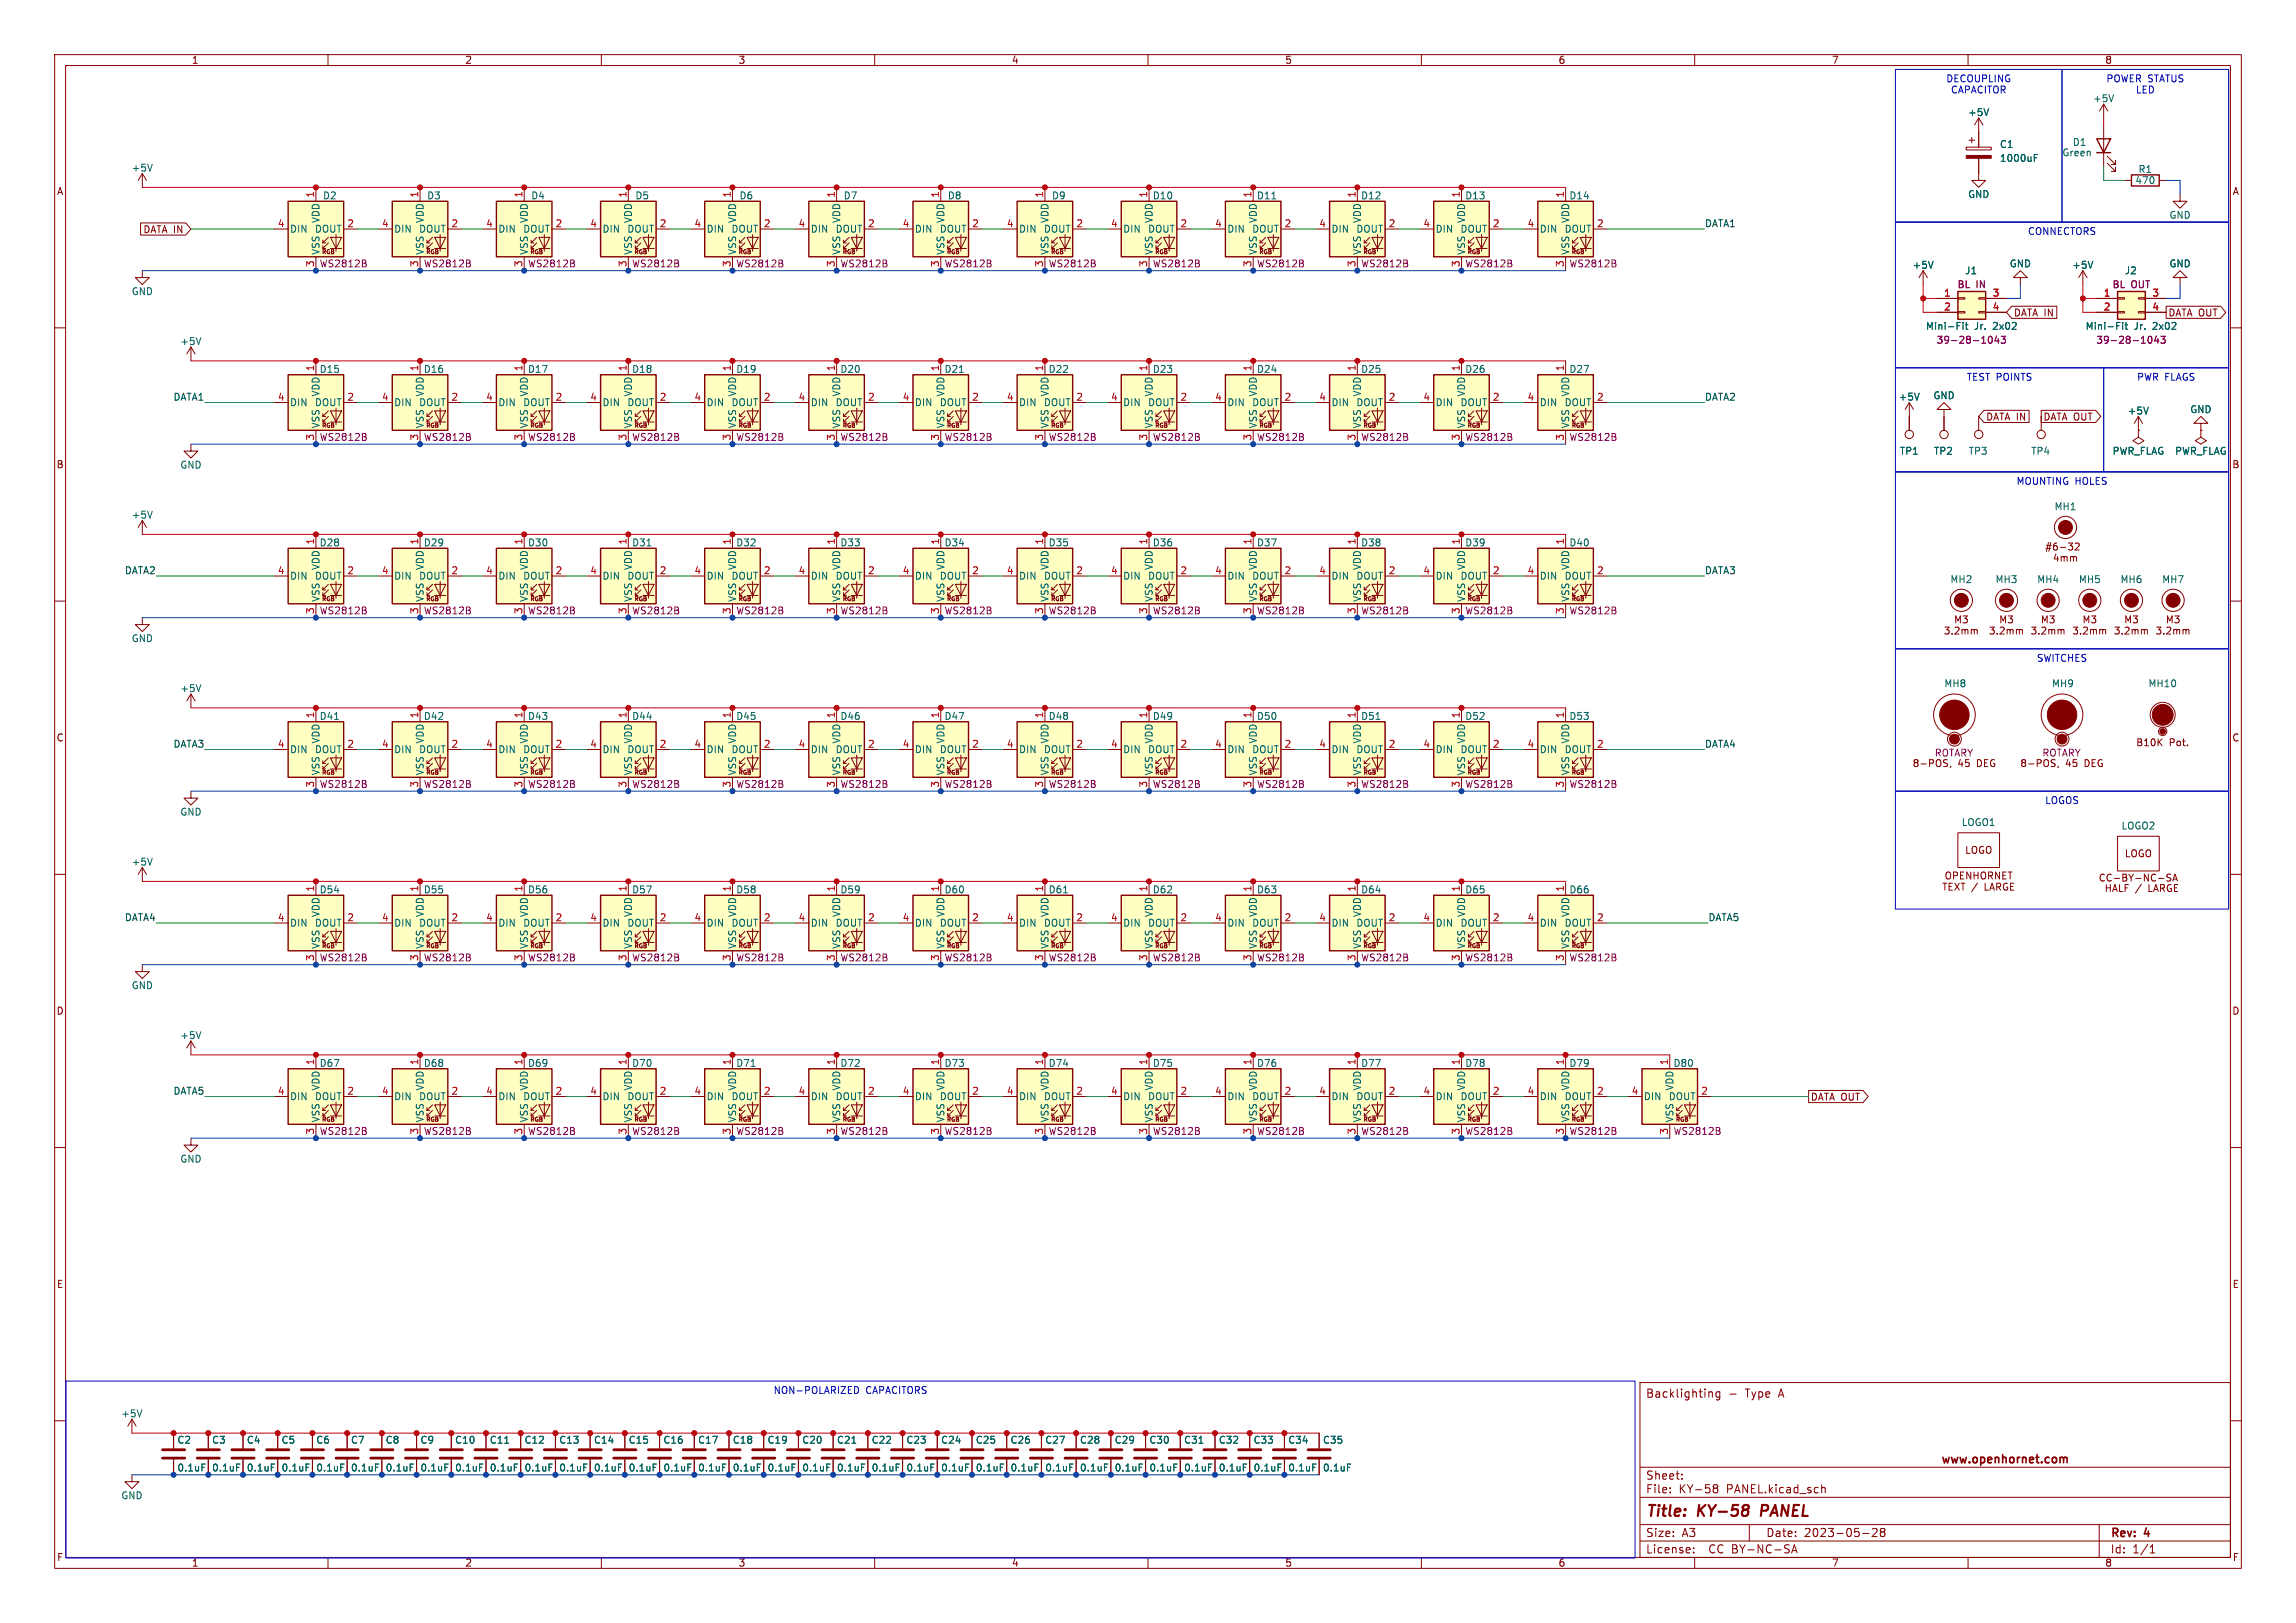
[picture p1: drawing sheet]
<svg xmlns="http://www.w3.org/2000/svg" width="420mm" height="297mm" viewBox="0 0 420 297" stroke-linecap="round" stroke-linejoin="round" font-family="sans-serif">
<defs><g id="words">
<g font-size="2.8" fill="#840000">
<text x="301" y="278">Title:</text>
<text x="310.4" y="278">KY-58</text>
<text x="322.6" y="278">PANEL</text>
</g>
<g font-size="2.1" fill="#840000">
<text x="301" y="255.9">Backlighting</text>
<text x="319.2" y="255.9">Type</text>
<text x="325.3" y="255.9">A</text>
<text x="355" y="268.1">www.openhornet.com</text>
<text x="301" y="273.4">File:</text>
<text x="301" y="270.9">Sheet:</text>
<text x="307" y="273.4">KY-58</text>
<text x="315.7" y="273.4">PANEL.kicad_sch</text>
<text x="301" y="281.4">Size:</text>
<text x="307.6" y="281.4">A3</text>
<text x="323" y="281.4">Date:</text>
<text x="329.9" y="281.4">2023-05-28</text>
<text x="386" y="281.6">Rev:</text>
<text x="392.2" y="281.6">4</text>
<text x="301" y="284.4">License:</text>
<text x="312.5" y="284.4">CC BY-NC-SA</text>
<text x="386" y="284.4">Id:</text>
<text x="390" y="284.4">1/1</text>
</g>
<g font-size="1.8" fill="#840000">
<text x="35" y="11.8">1</text>
<text x="85" y="11.8">2</text>
<text x="135" y="11.8">3</text>
<text x="185" y="11.8">4</text>
<text x="235" y="11.8">5</text>
<text x="285" y="11.8">6</text>
<text x="335" y="11.8">7</text>
<text x="385" y="11.8">8</text>
<text x="10.4" y="35.8">A</text>
<text x="408.4" y="35.8">A</text>
<text x="26.2" y="42.8">DATA IN</text>
<text x="368.3" y="58.1">DATA IN</text>
<text x="396.6" y="58.1">DATA OUT</text>
<text x="363.2" y="77.1">DATA IN</text>
<text x="373.7" y="77.1">DATA OUT</text>
<text x="10.3" y="85.8">B</text>
<text x="408.3" y="85.8">B</text>
<text x="371.2" y="101.9">#6-32</text>
<text x="378.8" y="101.9">4mm</text>
<text x="10.3" y="135.8">C</text>
<text x="390.7" y="136.7">B10K</text>
<text x="396.8" y="136.7">Pot.</text>
<text x="408.3" y="135.8">C</text>
<text x="349.8" y="140.5">8-POS,</text>
<text x="358.1" y="140.5">45</text>
<text x="361.7" y="140.5">DEG</text>
<text x="369.5" y="140.5">8-POS,</text>
<text x="377.8" y="140.5">45</text>
<text x="381.3" y="140.5">DEG</text>
<text x="359.4" y="156.4">LOGO</text>
<text x="383.8" y="161.5">CC-BY-NC-SA</text>
<text x="388.6" y="157">LOGO</text>
<text x="367.4" y="162.1">/</text>
<text x="384.4" y="163.4">HALF /</text>
<text x="392.5" y="163.4">LARGE</text>
<text x="10.3" y="185.8">D</text>
<text x="408.3" y="185.8">D</text>
<text x="331.2" y="201.6">DATA OUT</text>
<text x="10.4" y="235.8">E</text>
<text x="408.3" y="235.8">E</text>
<text x="10.4" y="285.8">F</text>
<text x="35" y="286.8">1</text>
<text x="85" y="286.8">2</text>
<text x="135" y="286.8">3</text>
<text x="185" y="286.8">4</text>
<text x="235" y="286.8">5</text>
<text x="285" y="286.8">6</text>
<text x="335" y="286.8">7</text>
<text x="385" y="286.8">8</text>
<text x="408.4" y="285.8">F</text>
</g>
<g font-size="1.8" fill="#0000c2">
<text x="356" y="15.3">DECOUPLING</text>
<text x="356.8" y="17.3">CAPACITOR</text>
<text x="385.3" y="15.3">POWER STATUS</text>
<text x="390.6" y="17.3">LED</text>
<text x="370.9" y="43.2">CONNECTORS</text>
<text x="359.7" y="69.9">TEST POINTS</text>
<text x="390.9" y="69.9">PWR FLAGS</text>
<text x="368.8" y="89">MOUNTING HOLES</text>
<text x="372.5" y="121.3">SWITCHES</text>
<text x="374" y="147.4">LOGOS</text>
<text x="141.5" y="255.3">NON-POLARIZED</text>
<text x="158.3" y="255.3">CAPACITORS</text>
</g>
<g font-size="1.8" fill="#006464">
<text x="360" y="21.4">+5V</text>
<text x="382.8" y="18.9">+5V</text>
<text x="365.8" y="27.2">C1</text>
<text x="365.8" y="29.8">1000uF</text>
<text x="377.2" y="28.8">Green</text>
<text x="379.1" y="26.9">D1</text>
<text x="24" y="31.6">+5V</text>
<text x="390.6" y="33.8">470</text>
<text x="391.1" y="31.8">R1</text>
<text x="58.6" y="40.8" transform="rotate(-90 58.6 40.8)">VDD</text>
<text x="59" y="36.6">D2</text>
<text x="77.7" y="40.8" transform="rotate(-90 77.7 40.8)">VDD</text>
<text x="78.1" y="36.6">D3</text>
<text x="96.7" y="40.8" transform="rotate(-90 96.7 40.8)">VDD</text>
<text x="97.1" y="36.6">D4</text>
<text x="115.8" y="40.8" transform="rotate(-90 115.8 40.8)">VDD</text>
<text x="116.2" y="36.6">D5</text>
<text x="134.8" y="40.8" transform="rotate(-90 134.8 40.8)">VDD</text>
<text x="135.2" y="36.6">D6</text>
<text x="153.9" y="40.8" transform="rotate(-90 153.9 40.8)">VDD</text>
<text x="154.3" y="36.6">D7</text>
<text x="172.9" y="40.8" transform="rotate(-90 172.9 40.8)">VDD</text>
<text x="173.3" y="36.6">D8</text>
<text x="192" y="40.8" transform="rotate(-90 192 40.8)">VDD</text>
<text x="192.4" y="36.6">D9</text>
<text x="210.8" y="36.6">D10</text>
<text x="211" y="40.8" transform="rotate(-90 211 40.8)">VDD</text>
<text x="229.9" y="36.6">D11</text>
<text x="230.1" y="40.8" transform="rotate(-90 230.1 40.8)">VDD</text>
<text x="248.9" y="36.6">D12</text>
<text x="249.1" y="40.8" transform="rotate(-90 249.1 40.8)">VDD</text>
<text x="268" y="36.6">D13</text>
<text x="268.2" y="40.8" transform="rotate(-90 268.2 40.8)">VDD</text>
<text x="287" y="36.6">D14</text>
<text x="287.2" y="40.8" transform="rotate(-90 287.2 40.8)">VDD</text>
<text x="360" y="36.4">GND</text>
<text x="396.8" y="40.2">GND</text>
<text x="53" y="42.7">DIN</text>
<text x="57.6" y="42.7">DOUT</text>
<text x="58.6" y="46.7" transform="rotate(-90 58.6 46.7)">VSS</text>
<text x="72" y="42.7">DIN</text>
<text x="76.6" y="42.7">DOUT</text>
<text x="77.7" y="46.7" transform="rotate(-90 77.7 46.7)">VSS</text>
<text x="91.1" y="42.7">DIN</text>
<text x="95.7" y="42.7">DOUT</text>
<text x="96.7" y="46.7" transform="rotate(-90 96.7 46.7)">VSS</text>
<text x="110.1" y="42.7">DIN</text>
<text x="114.7" y="42.7">DOUT</text>
<text x="115.8" y="46.7" transform="rotate(-90 115.8 46.7)">VSS</text>
<text x="129.2" y="42.7">DIN</text>
<text x="133.8" y="42.7">DOUT</text>
<text x="134.8" y="46.7" transform="rotate(-90 134.8 46.7)">VSS</text>
<text x="148.2" y="42.7">DIN</text>
<text x="152.8" y="42.7">DOUT</text>
<text x="153.9" y="46.7" transform="rotate(-90 153.9 46.7)">VSS</text>
<text x="167.3" y="42.7">DIN</text>
<text x="171.9" y="42.7">DOUT</text>
<text x="172.9" y="46.7" transform="rotate(-90 172.9 46.7)">VSS</text>
<text x="186.3" y="42.7">DIN</text>
<text x="190.9" y="42.7">DOUT</text>
<text x="192" y="46.7" transform="rotate(-90 192 46.7)">VSS</text>
<text x="205.4" y="42.7">DIN</text>
<text x="210" y="42.7">DOUT</text>
<text x="211" y="46.7" transform="rotate(-90 211 46.7)">VSS</text>
<text x="224.4" y="42.7">DIN</text>
<text x="229" y="42.7">DOUT</text>
<text x="230.1" y="46.7" transform="rotate(-90 230.1 46.7)">VSS</text>
<text x="243.5" y="42.7">DIN</text>
<text x="248.1" y="42.7">DOUT</text>
<text x="249.1" y="46.7" transform="rotate(-90 249.1 46.7)">VSS</text>
<text x="262.5" y="42.7">DIN</text>
<text x="267.1" y="42.7">DOUT</text>
<text x="268.2" y="46.7" transform="rotate(-90 268.2 46.7)">VSS</text>
<text x="281.6" y="42.7">DIN</text>
<text x="286.2" y="42.7">DOUT</text>
<text x="287.2" y="46.7" transform="rotate(-90 287.2 46.7)">VSS</text>
<text x="349.8" y="49.3">+5V</text>
<text x="359.4" y="50.4">J1</text>
<text x="367.6" y="49.1">GND</text>
<text x="379" y="49.3">+5V</text>
<text x="388.6" y="50.4">J2</text>
<text x="396.8" y="49.1">GND</text>
<text x="24" y="54.2">GND</text>
<text x="32.9" y="63.3">+5V</text>
<text x="352.2" y="60.5">Mini-Fit</text>
<text x="361.1" y="60.5">Jr.</text>
<text x="364.6" y="60.5">2x02</text>
<text x="381.4" y="60.5">Mini-Fit</text>
<text x="390.3" y="60.5">Jr.</text>
<text x="393.8" y="60.5">2x02</text>
<text x="58.4" y="68.4">D15</text>
<text x="77.5" y="68.4">D16</text>
<text x="96.5" y="68.4">D17</text>
<text x="115.6" y="68.4">D18</text>
<text x="134.6" y="68.4">D19</text>
<text x="153.7" y="68.4">D20</text>
<text x="172.7" y="68.4">D21</text>
<text x="191.8" y="68.4">D22</text>
<text x="210.8" y="68.4">D23</text>
<text x="229.9" y="68.4">D24</text>
<text x="248.9" y="68.4">D25</text>
<text x="268" y="68.4">D26</text>
<text x="287" y="68.4">D27</text>
<text x="53" y="74.5">DIN</text>
<text x="57.6" y="74.5">DOUT</text>
<text x="58.6" y="72.6" transform="rotate(-90 58.6 72.6)">VDD</text>
<text x="72" y="74.5">DIN</text>
<text x="76.6" y="74.5">DOUT</text>
<text x="77.7" y="72.6" transform="rotate(-90 77.7 72.6)">VDD</text>
<text x="91.1" y="74.5">DIN</text>
<text x="95.7" y="74.5">DOUT</text>
<text x="96.7" y="72.6" transform="rotate(-90 96.7 72.6)">VDD</text>
<text x="110.1" y="74.5">DIN</text>
<text x="114.7" y="74.5">DOUT</text>
<text x="115.8" y="72.6" transform="rotate(-90 115.8 72.6)">VDD</text>
<text x="129.2" y="74.5">DIN</text>
<text x="133.8" y="74.5">DOUT</text>
<text x="134.8" y="72.6" transform="rotate(-90 134.8 72.6)">VDD</text>
<text x="148.2" y="74.5">DIN</text>
<text x="152.8" y="74.5">DOUT</text>
<text x="153.9" y="72.6" transform="rotate(-90 153.9 72.6)">VDD</text>
<text x="167.3" y="74.5">DIN</text>
<text x="171.9" y="74.5">DOUT</text>
<text x="172.9" y="72.6" transform="rotate(-90 172.9 72.6)">VDD</text>
<text x="186.3" y="74.5">DIN</text>
<text x="190.9" y="74.5">DOUT</text>
<text x="192" y="72.6" transform="rotate(-90 192 72.6)">VDD</text>
<text x="205.4" y="74.5">DIN</text>
<text x="210" y="74.5">DOUT</text>
<text x="211" y="72.6" transform="rotate(-90 211 72.6)">VDD</text>
<text x="224.4" y="74.5">DIN</text>
<text x="229" y="74.5">DOUT</text>
<text x="230.1" y="72.6" transform="rotate(-90 230.1 72.6)">VDD</text>
<text x="243.5" y="74.5">DIN</text>
<text x="248.1" y="74.5">DOUT</text>
<text x="249.1" y="72.6" transform="rotate(-90 249.1 72.6)">VDD</text>
<text x="262.5" y="74.5">DIN</text>
<text x="267.1" y="74.5">DOUT</text>
<text x="268.2" y="72.6" transform="rotate(-90 268.2 72.6)">VDD</text>
<text x="281.6" y="74.5">DIN</text>
<text x="286.2" y="74.5">DOUT</text>
<text x="287.2" y="72.6" transform="rotate(-90 287.2 72.6)">VDD</text>
<text x="347.3" y="73.5">+5V</text>
<text x="353.6" y="73.2">GND</text>
<text x="389.2" y="76">+5V</text>
<text x="400.6" y="75.8">GND</text>
<text x="58.6" y="78.5" transform="rotate(-90 58.6 78.5)">VSS</text>
<text x="77.7" y="78.5" transform="rotate(-90 77.7 78.5)">VSS</text>
<text x="96.7" y="78.5" transform="rotate(-90 96.7 78.5)">VSS</text>
<text x="115.8" y="78.5" transform="rotate(-90 115.8 78.5)">VSS</text>
<text x="134.8" y="78.5" transform="rotate(-90 134.8 78.5)">VSS</text>
<text x="153.9" y="78.5" transform="rotate(-90 153.9 78.5)">VSS</text>
<text x="172.9" y="78.5" transform="rotate(-90 172.9 78.5)">VSS</text>
<text x="192" y="78.5" transform="rotate(-90 192 78.5)">VSS</text>
<text x="211" y="78.5" transform="rotate(-90 211 78.5)">VSS</text>
<text x="230.1" y="78.5" transform="rotate(-90 230.1 78.5)">VSS</text>
<text x="249.1" y="78.5" transform="rotate(-90 249.1 78.5)">VSS</text>
<text x="268.2" y="78.5" transform="rotate(-90 268.2 78.5)">VSS</text>
<text x="287.2" y="78.5" transform="rotate(-90 287.2 78.5)">VSS</text>
<text x="347.5" y="83.4">TP1</text>
<text x="353.7" y="83.4">TP2</text>
<text x="360.1" y="83.4">TP3</text>
<text x="371.5" y="83.4">TP4</text>
<text x="386.4" y="83.4">PWR_FLAG</text>
<text x="397.8" y="83.4">PWR_FLAG</text>
<text x="32.9" y="85.9">GND</text>
<text x="24" y="95.1">+5V</text>
<text x="375.8" y="93.5">MH1</text>
<text x="58.4" y="100.1">D28</text>
<text x="77.5" y="100.1">D29</text>
<text x="96.5" y="100.1">D30</text>
<text x="115.6" y="100.1">D31</text>
<text x="134.6" y="100.1">D32</text>
<text x="153.7" y="100.1">D33</text>
<text x="172.7" y="100.1">D34</text>
<text x="191.8" y="100.1">D35</text>
<text x="210.8" y="100.1">D36</text>
<text x="229.9" y="100.1">D37</text>
<text x="248.9" y="100.1">D38</text>
<text x="268" y="100.1">D39</text>
<text x="287" y="100.1">D40</text>
<text x="53" y="106.2">DIN</text>
<text x="57.6" y="106.2">DOUT</text>
<text x="58.6" y="104.3" transform="rotate(-90 58.6 104.3)">VDD</text>
<text x="72" y="106.2">DIN</text>
<text x="76.6" y="106.2">DOUT</text>
<text x="77.7" y="104.3" transform="rotate(-90 77.7 104.3)">VDD</text>
<text x="91.1" y="106.2">DIN</text>
<text x="95.7" y="106.2">DOUT</text>
<text x="96.7" y="104.3" transform="rotate(-90 96.7 104.3)">VDD</text>
<text x="110.1" y="106.2">DIN</text>
<text x="114.7" y="106.2">DOUT</text>
<text x="115.8" y="104.3" transform="rotate(-90 115.8 104.3)">VDD</text>
<text x="129.2" y="106.2">DIN</text>
<text x="133.8" y="106.2">DOUT</text>
<text x="134.8" y="104.3" transform="rotate(-90 134.8 104.3)">VDD</text>
<text x="148.2" y="106.2">DIN</text>
<text x="152.8" y="106.2">DOUT</text>
<text x="153.9" y="104.3" transform="rotate(-90 153.9 104.3)">VDD</text>
<text x="167.3" y="106.2">DIN</text>
<text x="171.9" y="106.2">DOUT</text>
<text x="172.9" y="104.3" transform="rotate(-90 172.9 104.3)">VDD</text>
<text x="186.3" y="106.2">DIN</text>
<text x="190.9" y="106.2">DOUT</text>
<text x="192" y="104.3" transform="rotate(-90 192 104.3)">VDD</text>
<text x="205.4" y="106.2">DIN</text>
<text x="210" y="106.2">DOUT</text>
<text x="211" y="104.3" transform="rotate(-90 211 104.3)">VDD</text>
<text x="224.4" y="106.2">DIN</text>
<text x="229" y="106.2">DOUT</text>
<text x="230.1" y="104.3" transform="rotate(-90 230.1 104.3)">VDD</text>
<text x="243.5" y="106.2">DIN</text>
<text x="248.1" y="106.2">DOUT</text>
<text x="249.1" y="104.3" transform="rotate(-90 249.1 104.3)">VDD</text>
<text x="262.5" y="106.2">DIN</text>
<text x="267.1" y="106.2">DOUT</text>
<text x="268.2" y="104.3" transform="rotate(-90 268.2 104.3)">VDD</text>
<text x="281.6" y="106.2">DIN</text>
<text x="286.2" y="106.2">DOUT</text>
<text x="287.2" y="104.3" transform="rotate(-90 287.2 104.3)">VDD</text>
<text x="356.7" y="106.9">MH2</text>
<text x="365" y="106.9">MH3</text>
<text x="372.6" y="106.9">MH4</text>
<text x="380.2" y="106.9">MH5</text>
<text x="387.8" y="106.9">MH6</text>
<text x="395.5" y="106.9">MH7</text>
<text x="58.6" y="110.2" transform="rotate(-90 58.6 110.2)">VSS</text>
<text x="77.7" y="110.2" transform="rotate(-90 77.7 110.2)">VSS</text>
<text x="96.7" y="110.2" transform="rotate(-90 96.7 110.2)">VSS</text>
<text x="115.8" y="110.2" transform="rotate(-90 115.8 110.2)">VSS</text>
<text x="134.8" y="110.2" transform="rotate(-90 134.8 110.2)">VSS</text>
<text x="153.9" y="110.2" transform="rotate(-90 153.9 110.2)">VSS</text>
<text x="172.9" y="110.2" transform="rotate(-90 172.9 110.2)">VSS</text>
<text x="192" y="110.2" transform="rotate(-90 192 110.2)">VSS</text>
<text x="211" y="110.2" transform="rotate(-90 211 110.2)">VSS</text>
<text x="230.1" y="110.2" transform="rotate(-90 230.1 110.2)">VSS</text>
<text x="249.1" y="110.2" transform="rotate(-90 249.1 110.2)">VSS</text>
<text x="268.2" y="110.2" transform="rotate(-90 268.2 110.2)">VSS</text>
<text x="287.2" y="110.2" transform="rotate(-90 287.2 110.2)">VSS</text>
<text x="24" y="117.7">GND</text>
<text x="355.6" y="125.9">MH8</text>
<text x="375.3" y="125.9">MH9</text>
<text x="392.9" y="125.9">MH10</text>
<text x="32.9" y="126.8">+5V</text>
<text x="58.4" y="131.9">D41</text>
<text x="77.5" y="131.9">D42</text>
<text x="96.5" y="131.9">D43</text>
<text x="115.6" y="131.9">D44</text>
<text x="134.6" y="131.9">D45</text>
<text x="153.7" y="131.9">D46</text>
<text x="172.7" y="131.9">D47</text>
<text x="191.8" y="131.9">D48</text>
<text x="210.8" y="131.9">D49</text>
<text x="229.9" y="131.9">D50</text>
<text x="248.9" y="131.9">D51</text>
<text x="268" y="131.9">D52</text>
<text x="287" y="131.9">D53</text>
<text x="53" y="138">DIN</text>
<text x="57.6" y="138">DOUT</text>
<text x="58.6" y="136.1" transform="rotate(-90 58.6 136.1)">VDD</text>
<text x="72" y="138">DIN</text>
<text x="76.6" y="138">DOUT</text>
<text x="77.7" y="136.1" transform="rotate(-90 77.7 136.1)">VDD</text>
<text x="91.1" y="138">DIN</text>
<text x="95.7" y="138">DOUT</text>
<text x="96.7" y="136.1" transform="rotate(-90 96.7 136.1)">VDD</text>
<text x="110.1" y="138">DIN</text>
<text x="114.7" y="138">DOUT</text>
<text x="115.8" y="136.1" transform="rotate(-90 115.8 136.1)">VDD</text>
<text x="129.2" y="138">DIN</text>
<text x="133.8" y="138">DOUT</text>
<text x="134.8" y="136.1" transform="rotate(-90 134.8 136.1)">VDD</text>
<text x="148.2" y="138">DIN</text>
<text x="152.8" y="138">DOUT</text>
<text x="153.9" y="136.1" transform="rotate(-90 153.9 136.1)">VDD</text>
<text x="167.3" y="138">DIN</text>
<text x="171.9" y="138">DOUT</text>
<text x="172.9" y="136.1" transform="rotate(-90 172.9 136.1)">VDD</text>
<text x="186.3" y="138">DIN</text>
<text x="190.9" y="138">DOUT</text>
<text x="192" y="136.1" transform="rotate(-90 192 136.1)">VDD</text>
<text x="205.4" y="138">DIN</text>
<text x="210" y="138">DOUT</text>
<text x="211" y="136.1" transform="rotate(-90 211 136.1)">VDD</text>
<text x="224.4" y="138">DIN</text>
<text x="229" y="138">DOUT</text>
<text x="230.1" y="136.1" transform="rotate(-90 230.1 136.1)">VDD</text>
<text x="243.5" y="138">DIN</text>
<text x="248.1" y="138">DOUT</text>
<text x="249.1" y="136.1" transform="rotate(-90 249.1 136.1)">VDD</text>
<text x="262.5" y="138">DIN</text>
<text x="267.1" y="138">DOUT</text>
<text x="268.2" y="136.1" transform="rotate(-90 268.2 136.1)">VDD</text>
<text x="281.6" y="138">DIN</text>
<text x="286.2" y="138">DOUT</text>
<text x="287.2" y="136.1" transform="rotate(-90 287.2 136.1)">VDD</text>
<text x="58.6" y="142" transform="rotate(-90 58.6 142)">VSS</text>
<text x="77.7" y="142" transform="rotate(-90 77.7 142)">VSS</text>
<text x="96.7" y="142" transform="rotate(-90 96.7 142)">VSS</text>
<text x="115.8" y="142" transform="rotate(-90 115.8 142)">VSS</text>
<text x="134.8" y="142" transform="rotate(-90 134.8 142)">VSS</text>
<text x="153.9" y="142" transform="rotate(-90 153.9 142)">VSS</text>
<text x="172.9" y="142" transform="rotate(-90 172.9 142)">VSS</text>
<text x="192" y="142" transform="rotate(-90 192 142)">VSS</text>
<text x="211" y="142" transform="rotate(-90 211 142)">VSS</text>
<text x="230.1" y="142" transform="rotate(-90 230.1 142)">VSS</text>
<text x="249.1" y="142" transform="rotate(-90 249.1 142)">VSS</text>
<text x="268.2" y="142" transform="rotate(-90 268.2 142)">VSS</text>
<text x="287.2" y="142" transform="rotate(-90 287.2 142)">VSS</text>
<text x="32.9" y="149.4">GND</text>
<text x="358.8" y="151.3">LOGO1</text>
<text x="388" y="152">LOGO2</text>
<text x="24" y="158.6">+5V</text>
<text x="58.4" y="163.6">D54</text>
<text x="58.6" y="167.8" transform="rotate(-90 58.6 167.8)">VDD</text>
<text x="77.5" y="163.6">D55</text>
<text x="77.7" y="167.8" transform="rotate(-90 77.7 167.8)">VDD</text>
<text x="96.5" y="163.6">D56</text>
<text x="96.7" y="167.8" transform="rotate(-90 96.7 167.8)">VDD</text>
<text x="115.6" y="163.6">D57</text>
<text x="115.8" y="167.8" transform="rotate(-90 115.8 167.8)">VDD</text>
<text x="134.6" y="163.6">D58</text>
<text x="134.8" y="167.8" transform="rotate(-90 134.8 167.8)">VDD</text>
<text x="153.7" y="163.6">D59</text>
<text x="153.9" y="167.8" transform="rotate(-90 153.9 167.8)">VDD</text>
<text x="172.7" y="163.6">D60</text>
<text x="172.9" y="167.8" transform="rotate(-90 172.9 167.8)">VDD</text>
<text x="191.8" y="163.6">D61</text>
<text x="192" y="167.8" transform="rotate(-90 192 167.8)">VDD</text>
<text x="210.8" y="163.6">D62</text>
<text x="211" y="167.8" transform="rotate(-90 211 167.8)">VDD</text>
<text x="229.9" y="163.6">D63</text>
<text x="230.1" y="167.8" transform="rotate(-90 230.1 167.8)">VDD</text>
<text x="248.9" y="163.6">D64</text>
<text x="249.1" y="167.8" transform="rotate(-90 249.1 167.8)">VDD</text>
<text x="268" y="163.6">D65</text>
<text x="268.2" y="167.8" transform="rotate(-90 268.2 167.8)">VDD</text>
<text x="287" y="163.6">D66</text>
<text x="287.2" y="167.8" transform="rotate(-90 287.2 167.8)">VDD</text>
<text x="53" y="169.7">DIN</text>
<text x="57.6" y="169.7">DOUT</text>
<text x="58.6" y="173.7" transform="rotate(-90 58.6 173.7)">VSS</text>
<text x="72" y="169.7">DIN</text>
<text x="76.6" y="169.7">DOUT</text>
<text x="77.7" y="173.7" transform="rotate(-90 77.7 173.7)">VSS</text>
<text x="91.1" y="169.7">DIN</text>
<text x="95.7" y="169.7">DOUT</text>
<text x="96.7" y="173.7" transform="rotate(-90 96.7 173.7)">VSS</text>
<text x="110.1" y="169.7">DIN</text>
<text x="114.7" y="169.7">DOUT</text>
<text x="115.8" y="173.7" transform="rotate(-90 115.8 173.7)">VSS</text>
<text x="129.2" y="169.7">DIN</text>
<text x="133.8" y="169.7">DOUT</text>
<text x="134.8" y="173.7" transform="rotate(-90 134.8 173.7)">VSS</text>
<text x="148.2" y="169.7">DIN</text>
<text x="152.8" y="169.7">DOUT</text>
<text x="153.9" y="173.7" transform="rotate(-90 153.9 173.7)">VSS</text>
<text x="167.3" y="169.7">DIN</text>
<text x="171.9" y="169.7">DOUT</text>
<text x="172.9" y="173.7" transform="rotate(-90 172.9 173.7)">VSS</text>
<text x="186.3" y="169.7">DIN</text>
<text x="190.9" y="169.7">DOUT</text>
<text x="192" y="173.7" transform="rotate(-90 192 173.7)">VSS</text>
<text x="205.4" y="169.7">DIN</text>
<text x="210" y="169.7">DOUT</text>
<text x="211" y="173.7" transform="rotate(-90 211 173.7)">VSS</text>
<text x="224.4" y="169.7">DIN</text>
<text x="229" y="169.7">DOUT</text>
<text x="230.1" y="173.7" transform="rotate(-90 230.1 173.7)">VSS</text>
<text x="243.5" y="169.7">DIN</text>
<text x="248.1" y="169.7">DOUT</text>
<text x="249.1" y="173.7" transform="rotate(-90 249.1 173.7)">VSS</text>
<text x="262.5" y="169.7">DIN</text>
<text x="267.1" y="169.7">DOUT</text>
<text x="268.2" y="173.7" transform="rotate(-90 268.2 173.7)">VSS</text>
<text x="281.6" y="169.7">DIN</text>
<text x="286.2" y="169.7">DOUT</text>
<text x="287.2" y="173.7" transform="rotate(-90 287.2 173.7)">VSS</text>
<text x="24" y="181.2">GND</text>
<text x="32.9" y="190.3">+5V</text>
<text x="58.4" y="195.4">D67</text>
<text x="77.5" y="195.4">D68</text>
<text x="96.5" y="195.4">D69</text>
<text x="115.6" y="195.4">D70</text>
<text x="134.6" y="195.4">D71</text>
<text x="153.7" y="195.4">D72</text>
<text x="172.7" y="195.4">D73</text>
<text x="191.8" y="195.4">D74</text>
<text x="210.8" y="195.4">D75</text>
<text x="229.9" y="195.4">D76</text>
<text x="248.9" y="195.4">D77</text>
<text x="268" y="195.4">D78</text>
<text x="287" y="195.4">D79</text>
<text x="306.1" y="195.4">D80</text>
<text x="53" y="201.5">DIN</text>
<text x="57.6" y="201.5">DOUT</text>
<text x="58.6" y="199.6" transform="rotate(-90 58.6 199.6)">VDD</text>
<text x="72" y="201.5">DIN</text>
<text x="76.6" y="201.5">DOUT</text>
<text x="77.7" y="199.6" transform="rotate(-90 77.7 199.6)">VDD</text>
<text x="91.1" y="201.5">DIN</text>
<text x="95.7" y="201.5">DOUT</text>
<text x="96.7" y="199.6" transform="rotate(-90 96.7 199.6)">VDD</text>
<text x="110.1" y="201.5">DIN</text>
<text x="114.7" y="201.5">DOUT</text>
<text x="115.8" y="199.6" transform="rotate(-90 115.8 199.6)">VDD</text>
<text x="129.2" y="201.5">DIN</text>
<text x="133.8" y="201.5">DOUT</text>
<text x="134.8" y="199.6" transform="rotate(-90 134.8 199.6)">VDD</text>
<text x="148.2" y="201.5">DIN</text>
<text x="152.8" y="201.5">DOUT</text>
<text x="153.9" y="199.6" transform="rotate(-90 153.9 199.6)">VDD</text>
<text x="167.3" y="201.5">DIN</text>
<text x="171.9" y="201.5">DOUT</text>
<text x="172.9" y="199.6" transform="rotate(-90 172.9 199.6)">VDD</text>
<text x="186.3" y="201.5">DIN</text>
<text x="190.9" y="201.5">DOUT</text>
<text x="192" y="199.6" transform="rotate(-90 192 199.6)">VDD</text>
<text x="205.4" y="201.5">DIN</text>
<text x="210" y="201.5">DOUT</text>
<text x="211" y="199.6" transform="rotate(-90 211 199.6)">VDD</text>
<text x="224.4" y="201.5">DIN</text>
<text x="229" y="201.5">DOUT</text>
<text x="230.1" y="199.6" transform="rotate(-90 230.1 199.6)">VDD</text>
<text x="243.5" y="201.5">DIN</text>
<text x="248.1" y="201.5">DOUT</text>
<text x="249.1" y="199.6" transform="rotate(-90 249.1 199.6)">VDD</text>
<text x="262.5" y="201.5">DIN</text>
<text x="267.1" y="201.5">DOUT</text>
<text x="268.2" y="199.6" transform="rotate(-90 268.2 199.6)">VDD</text>
<text x="281.6" y="201.5">DIN</text>
<text x="286.2" y="201.5">DOUT</text>
<text x="287.2" y="199.6" transform="rotate(-90 287.2 199.6)">VDD</text>
<text x="300.6" y="201.5">DIN</text>
<text x="305.2" y="201.5">DOUT</text>
<text x="306.3" y="199.6" transform="rotate(-90 306.3 199.6)">VDD</text>
<text x="58.6" y="205.5" transform="rotate(-90 58.6 205.5)">VSS</text>
<text x="77.7" y="205.5" transform="rotate(-90 77.7 205.5)">VSS</text>
<text x="96.7" y="205.5" transform="rotate(-90 96.7 205.5)">VSS</text>
<text x="115.8" y="205.5" transform="rotate(-90 115.8 205.5)">VSS</text>
<text x="134.8" y="205.5" transform="rotate(-90 134.8 205.5)">VSS</text>
<text x="153.9" y="205.5" transform="rotate(-90 153.9 205.5)">VSS</text>
<text x="172.9" y="205.5" transform="rotate(-90 172.9 205.5)">VSS</text>
<text x="192" y="205.5" transform="rotate(-90 192 205.5)">VSS</text>
<text x="211" y="205.5" transform="rotate(-90 211 205.5)">VSS</text>
<text x="230.1" y="205.5" transform="rotate(-90 230.1 205.5)">VSS</text>
<text x="249.1" y="205.5" transform="rotate(-90 249.1 205.5)">VSS</text>
<text x="268.2" y="205.5" transform="rotate(-90 268.2 205.5)">VSS</text>
<text x="287.2" y="205.5" transform="rotate(-90 287.2 205.5)">VSS</text>
<text x="306.3" y="205.5" transform="rotate(-90 306.3 205.5)">VSS</text>
<text x="32.9" y="212.9">GND</text>
<text x="22.1" y="259.5">+5V</text>
<text x="32.4" y="264.4">C2</text>
<text x="32.4" y="269.4">0.1uF</text>
<text x="38.7" y="264.4">C3</text>
<text x="38.7" y="269.4">0.1uF</text>
<text x="45.1" y="264.4">C4</text>
<text x="45.1" y="269.4">0.1uF</text>
<text x="51.4" y="264.4">C5</text>
<text x="51.4" y="269.4">0.1uF</text>
<text x="57.8" y="264.4">C6</text>
<text x="57.8" y="269.4">0.1uF</text>
<text x="64.1" y="264.4">C7</text>
<text x="64.1" y="269.4">0.1uF</text>
<text x="70.5" y="264.4">C8</text>
<text x="70.5" y="269.4">0.1uF</text>
<text x="76.8" y="264.4">C9</text>
<text x="76.8" y="269.4">0.1uF</text>
<text x="83.2" y="264.4">C10</text>
<text x="83.2" y="269.4">0.1uF</text>
<text x="89.5" y="264.4">C11</text>
<text x="89.5" y="269.4">0.1uF</text>
<text x="95.9" y="264.4">C12</text>
<text x="95.9" y="269.4">0.1uF</text>
<text x="102.2" y="264.4">C13</text>
<text x="102.2" y="269.4">0.1uF</text>
<text x="108.6" y="264.4">C14</text>
<text x="108.6" y="269.4">0.1uF</text>
<text x="114.9" y="264.4">C15</text>
<text x="114.9" y="269.4">0.1uF</text>
<text x="121.3" y="264.4">C16</text>
<text x="121.3" y="269.4">0.1uF</text>
<text x="127.6" y="264.4">C17</text>
<text x="127.6" y="269.4">0.1uF</text>
<text x="134" y="264.4">C18</text>
<text x="134" y="269.4">0.1uF</text>
<text x="140.3" y="264.4">C19</text>
<text x="140.3" y="269.4">0.1uF</text>
<text x="146.7" y="264.4">C20</text>
<text x="146.7" y="269.4">0.1uF</text>
<text x="153" y="264.4">C21</text>
<text x="153" y="269.4">0.1uF</text>
<text x="159.4" y="264.4">C22</text>
<text x="159.4" y="269.4">0.1uF</text>
<text x="165.7" y="264.4">C23</text>
<text x="165.7" y="269.4">0.1uF</text>
<text x="172.1" y="264.4">C24</text>
<text x="172.1" y="269.4">0.1uF</text>
<text x="178.4" y="264.4">C25</text>
<text x="178.4" y="269.4">0.1uF</text>
<text x="184.8" y="264.4">C26</text>
<text x="184.8" y="269.4">0.1uF</text>
<text x="191.1" y="264.4">C27</text>
<text x="191.1" y="269.4">0.1uF</text>
<text x="197.5" y="264.4">C28</text>
<text x="197.5" y="269.4">0.1uF</text>
<text x="203.8" y="264.4">C29</text>
<text x="203.8" y="269.4">0.1uF</text>
<text x="210.2" y="264.4">C30</text>
<text x="210.2" y="269.4">0.1uF</text>
<text x="216.5" y="264.4">C31</text>
<text x="216.5" y="269.4">0.1uF</text>
<text x="222.9" y="264.4">C32</text>
<text x="222.9" y="269.4">0.1uF</text>
<text x="229.2" y="264.4">C33</text>
<text x="229.2" y="269.4">0.1uF</text>
<text x="235.6" y="264.4">C34</text>
<text x="235.6" y="269.4">0.1uF</text>
<text x="241.9" y="264.4">C35</text>
<text x="241.9" y="269.4">0.1uF</text>
<text x="22.1" y="274.5">GND</text>
</g>
<g font-size="1.8" fill="#a90000">
<text x="50.8" y="41.7">4</text>
<text x="57.5" y="36.2" transform="rotate(-90 57.5 36.2)">1</text>
<text x="63.5" y="41.7">2</text>
<text x="69.8" y="41.7">4</text>
<text x="76.6" y="36.2" transform="rotate(-90 76.6 36.2)">1</text>
<text x="82.5" y="41.7">2</text>
<text x="88.9" y="41.7">4</text>
<text x="95.6" y="36.2" transform="rotate(-90 95.6 36.2)">1</text>
<text x="101.6" y="41.7">2</text>
<text x="107.9" y="41.7">4</text>
<text x="114.7" y="36.2" transform="rotate(-90 114.7 36.2)">1</text>
<text x="120.6" y="41.7">2</text>
<text x="127" y="41.7">4</text>
<text x="133.7" y="36.2" transform="rotate(-90 133.7 36.2)">1</text>
<text x="139.7" y="41.7">2</text>
<text x="146" y="41.7">4</text>
<text x="152.8" y="36.2" transform="rotate(-90 152.8 36.2)">1</text>
<text x="158.7" y="41.7">2</text>
<text x="165.1" y="41.7">4</text>
<text x="171.8" y="36.2" transform="rotate(-90 171.8 36.2)">1</text>
<text x="177.8" y="41.7">2</text>
<text x="184.1" y="41.7">4</text>
<text x="190.9" y="36.2" transform="rotate(-90 190.9 36.2)">1</text>
<text x="196.8" y="41.7">2</text>
<text x="203.2" y="41.7">4</text>
<text x="209.9" y="36.2" transform="rotate(-90 209.9 36.2)">1</text>
<text x="215.9" y="41.7">2</text>
<text x="222.2" y="41.7">4</text>
<text x="229" y="36.2" transform="rotate(-90 229 36.2)">1</text>
<text x="234.9" y="41.7">2</text>
<text x="241.3" y="41.7">4</text>
<text x="248" y="36.2" transform="rotate(-90 248 36.2)">1</text>
<text x="254" y="41.7">2</text>
<text x="260.3" y="41.7">4</text>
<text x="267.1" y="36.2" transform="rotate(-90 267.1 36.2)">1</text>
<text x="273" y="41.7">2</text>
<text x="279.4" y="41.7">4</text>
<text x="286.1" y="36.2" transform="rotate(-90 286.1 36.2)">1</text>
<text x="292.1" y="41.7">2</text>
<text x="57.5" y="48.9" transform="rotate(-90 57.5 48.9)">3</text>
<text x="76.6" y="48.9" transform="rotate(-90 76.6 48.9)">3</text>
<text x="95.6" y="48.9" transform="rotate(-90 95.6 48.9)">3</text>
<text x="114.7" y="48.9" transform="rotate(-90 114.7 48.9)">3</text>
<text x="133.7" y="48.9" transform="rotate(-90 133.7 48.9)">3</text>
<text x="152.8" y="48.9" transform="rotate(-90 152.8 48.9)">3</text>
<text x="171.8" y="48.9" transform="rotate(-90 171.8 48.9)">3</text>
<text x="190.9" y="48.9" transform="rotate(-90 190.9 48.9)">3</text>
<text x="209.9" y="48.9" transform="rotate(-90 209.9 48.9)">3</text>
<text x="229" y="48.9" transform="rotate(-90 229 48.9)">3</text>
<text x="248" y="48.9" transform="rotate(-90 248 48.9)">3</text>
<text x="267.1" y="48.9" transform="rotate(-90 267.1 48.9)">3</text>
<text x="286.1" y="48.9" transform="rotate(-90 286.1 48.9)">3</text>
<text x="355.6" y="54.4">1</text>
<text x="355.6" y="56.9">2</text>
<text x="364.5" y="54.4">3</text>
<text x="364.5" y="56.9">4</text>
<text x="384.8" y="54.4">1</text>
<text x="384.8" y="56.9">2</text>
<text x="393.7" y="54.4">3</text>
<text x="393.7" y="56.9">4</text>
<text x="57.5" y="68" transform="rotate(-90 57.5 68)">1</text>
<text x="76.6" y="68" transform="rotate(-90 76.6 68)">1</text>
<text x="95.6" y="68" transform="rotate(-90 95.6 68)">1</text>
<text x="114.7" y="68" transform="rotate(-90 114.7 68)">1</text>
<text x="133.7" y="68" transform="rotate(-90 133.7 68)">1</text>
<text x="152.8" y="68" transform="rotate(-90 152.8 68)">1</text>
<text x="171.8" y="68" transform="rotate(-90 171.8 68)">1</text>
<text x="190.9" y="68" transform="rotate(-90 190.9 68)">1</text>
<text x="209.9" y="68" transform="rotate(-90 209.9 68)">1</text>
<text x="229" y="68" transform="rotate(-90 229 68)">1</text>
<text x="248" y="68" transform="rotate(-90 248 68)">1</text>
<text x="267.1" y="68" transform="rotate(-90 267.1 68)">1</text>
<text x="286.1" y="68" transform="rotate(-90 286.1 68)">1</text>
<text x="50.8" y="73.4">4</text>
<text x="63.5" y="73.4">2</text>
<text x="69.8" y="73.4">4</text>
<text x="82.5" y="73.4">2</text>
<text x="88.9" y="73.4">4</text>
<text x="101.6" y="73.4">2</text>
<text x="107.9" y="73.4">4</text>
<text x="120.6" y="73.4">2</text>
<text x="127" y="73.4">4</text>
<text x="139.7" y="73.4">2</text>
<text x="146" y="73.4">4</text>
<text x="158.7" y="73.4">2</text>
<text x="165.1" y="73.4">4</text>
<text x="177.8" y="73.4">2</text>
<text x="184.1" y="73.4">4</text>
<text x="196.8" y="73.4">2</text>
<text x="203.2" y="73.4">4</text>
<text x="215.9" y="73.4">2</text>
<text x="222.2" y="73.4">4</text>
<text x="234.9" y="73.4">2</text>
<text x="241.3" y="73.4">4</text>
<text x="254" y="73.4">2</text>
<text x="260.3" y="73.4">4</text>
<text x="273" y="73.4">2</text>
<text x="279.4" y="73.4">4</text>
<text x="292.1" y="73.4">2</text>
<text x="57.5" y="80.7" transform="rotate(-90 57.5 80.7)">3</text>
<text x="76.6" y="80.7" transform="rotate(-90 76.6 80.7)">3</text>
<text x="95.6" y="80.7" transform="rotate(-90 95.6 80.7)">3</text>
<text x="114.7" y="80.7" transform="rotate(-90 114.7 80.7)">3</text>
<text x="133.7" y="80.7" transform="rotate(-90 133.7 80.7)">3</text>
<text x="152.8" y="80.7" transform="rotate(-90 152.8 80.7)">3</text>
<text x="171.8" y="80.7" transform="rotate(-90 171.8 80.7)">3</text>
<text x="190.9" y="80.7" transform="rotate(-90 190.9 80.7)">3</text>
<text x="209.9" y="80.7" transform="rotate(-90 209.9 80.7)">3</text>
<text x="229" y="80.7" transform="rotate(-90 229 80.7)">3</text>
<text x="248" y="80.7" transform="rotate(-90 248 80.7)">3</text>
<text x="267.1" y="80.7" transform="rotate(-90 267.1 80.7)">3</text>
<text x="286.1" y="80.7" transform="rotate(-90 286.1 80.7)">3</text>
<text x="57.5" y="99.7" transform="rotate(-90 57.5 99.7)">1</text>
<text x="76.6" y="99.7" transform="rotate(-90 76.6 99.7)">1</text>
<text x="95.6" y="99.7" transform="rotate(-90 95.6 99.7)">1</text>
<text x="114.7" y="99.7" transform="rotate(-90 114.7 99.7)">1</text>
<text x="133.7" y="99.7" transform="rotate(-90 133.7 99.7)">1</text>
<text x="152.8" y="99.7" transform="rotate(-90 152.8 99.7)">1</text>
<text x="171.8" y="99.7" transform="rotate(-90 171.8 99.7)">1</text>
<text x="190.9" y="99.7" transform="rotate(-90 190.9 99.7)">1</text>
<text x="209.9" y="99.7" transform="rotate(-90 209.9 99.7)">1</text>
<text x="229" y="99.7" transform="rotate(-90 229 99.7)">1</text>
<text x="248" y="99.7" transform="rotate(-90 248 99.7)">1</text>
<text x="267.1" y="99.7" transform="rotate(-90 267.1 99.7)">1</text>
<text x="286.1" y="99.7" transform="rotate(-90 286.1 99.7)">1</text>
<text x="50.8" y="105.2">4</text>
<text x="63.5" y="105.2">2</text>
<text x="69.8" y="105.2">4</text>
<text x="82.5" y="105.2">2</text>
<text x="88.9" y="105.2">4</text>
<text x="101.6" y="105.2">2</text>
<text x="107.9" y="105.2">4</text>
<text x="120.6" y="105.2">2</text>
<text x="127" y="105.2">4</text>
<text x="139.7" y="105.2">2</text>
<text x="146" y="105.2">4</text>
<text x="158.7" y="105.2">2</text>
<text x="165.1" y="105.2">4</text>
<text x="177.8" y="105.2">2</text>
<text x="184.1" y="105.2">4</text>
<text x="196.8" y="105.2">2</text>
<text x="203.2" y="105.2">4</text>
<text x="215.9" y="105.2">2</text>
<text x="222.2" y="105.2">4</text>
<text x="234.9" y="105.2">2</text>
<text x="241.3" y="105.2">4</text>
<text x="254" y="105.2">2</text>
<text x="260.3" y="105.2">4</text>
<text x="273" y="105.2">2</text>
<text x="279.4" y="105.2">4</text>
<text x="292.1" y="105.2">2</text>
<text x="57.5" y="112.4" transform="rotate(-90 57.5 112.4)">3</text>
<text x="76.6" y="112.4" transform="rotate(-90 76.6 112.4)">3</text>
<text x="95.6" y="112.4" transform="rotate(-90 95.6 112.4)">3</text>
<text x="114.7" y="112.4" transform="rotate(-90 114.7 112.4)">3</text>
<text x="133.7" y="112.4" transform="rotate(-90 133.7 112.4)">3</text>
<text x="152.8" y="112.4" transform="rotate(-90 152.8 112.4)">3</text>
<text x="171.8" y="112.4" transform="rotate(-90 171.8 112.4)">3</text>
<text x="190.9" y="112.4" transform="rotate(-90 190.9 112.4)">3</text>
<text x="209.9" y="112.4" transform="rotate(-90 209.9 112.4)">3</text>
<text x="229" y="112.4" transform="rotate(-90 229 112.4)">3</text>
<text x="248" y="112.4" transform="rotate(-90 248 112.4)">3</text>
<text x="267.1" y="112.4" transform="rotate(-90 267.1 112.4)">3</text>
<text x="286.1" y="112.4" transform="rotate(-90 286.1 112.4)">3</text>
<text x="57.5" y="131.5" transform="rotate(-90 57.5 131.5)">1</text>
<text x="76.6" y="131.5" transform="rotate(-90 76.6 131.5)">1</text>
<text x="95.6" y="131.5" transform="rotate(-90 95.6 131.5)">1</text>
<text x="114.7" y="131.5" transform="rotate(-90 114.7 131.5)">1</text>
<text x="133.7" y="131.5" transform="rotate(-90 133.7 131.5)">1</text>
<text x="152.8" y="131.5" transform="rotate(-90 152.8 131.5)">1</text>
<text x="171.8" y="131.5" transform="rotate(-90 171.8 131.5)">1</text>
<text x="190.9" y="131.5" transform="rotate(-90 190.9 131.5)">1</text>
<text x="209.9" y="131.5" transform="rotate(-90 209.9 131.5)">1</text>
<text x="229" y="131.5" transform="rotate(-90 229 131.5)">1</text>
<text x="248" y="131.5" transform="rotate(-90 248 131.5)">1</text>
<text x="267.1" y="131.5" transform="rotate(-90 267.1 131.5)">1</text>
<text x="286.1" y="131.5" transform="rotate(-90 286.1 131.5)">1</text>
<text x="50.8" y="136.9">4</text>
<text x="63.5" y="136.9">2</text>
<text x="69.8" y="136.9">4</text>
<text x="82.5" y="136.9">2</text>
<text x="88.9" y="136.9">4</text>
<text x="101.6" y="136.9">2</text>
<text x="107.9" y="136.9">4</text>
<text x="120.6" y="136.9">2</text>
<text x="127" y="136.9">4</text>
<text x="139.7" y="136.9">2</text>
<text x="146" y="136.9">4</text>
<text x="158.7" y="136.9">2</text>
<text x="165.1" y="136.9">4</text>
<text x="177.8" y="136.9">2</text>
<text x="184.1" y="136.9">4</text>
<text x="196.8" y="136.9">2</text>
<text x="203.2" y="136.9">4</text>
<text x="215.9" y="136.9">2</text>
<text x="222.2" y="136.9">4</text>
<text x="234.9" y="136.9">2</text>
<text x="241.3" y="136.9">4</text>
<text x="254" y="136.9">2</text>
<text x="260.3" y="136.9">4</text>
<text x="273" y="136.9">2</text>
<text x="279.4" y="136.9">4</text>
<text x="292.1" y="136.9">2</text>
<text x="57.5" y="144.2" transform="rotate(-90 57.5 144.2)">3</text>
<text x="76.6" y="144.2" transform="rotate(-90 76.6 144.2)">3</text>
<text x="95.6" y="144.2" transform="rotate(-90 95.6 144.2)">3</text>
<text x="114.7" y="144.2" transform="rotate(-90 114.7 144.2)">3</text>
<text x="133.7" y="144.2" transform="rotate(-90 133.7 144.2)">3</text>
<text x="152.8" y="144.2" transform="rotate(-90 152.8 144.2)">3</text>
<text x="171.8" y="144.2" transform="rotate(-90 171.8 144.2)">3</text>
<text x="190.9" y="144.2" transform="rotate(-90 190.9 144.2)">3</text>
<text x="209.9" y="144.2" transform="rotate(-90 209.9 144.2)">3</text>
<text x="229" y="144.2" transform="rotate(-90 229 144.2)">3</text>
<text x="248" y="144.2" transform="rotate(-90 248 144.2)">3</text>
<text x="267.1" y="144.2" transform="rotate(-90 267.1 144.2)">3</text>
<text x="286.1" y="144.2" transform="rotate(-90 286.1 144.2)">3</text>
<text x="57.5" y="163.2" transform="rotate(-90 57.5 163.2)">1</text>
<text x="76.6" y="163.2" transform="rotate(-90 76.6 163.2)">1</text>
<text x="95.6" y="163.2" transform="rotate(-90 95.6 163.2)">1</text>
<text x="114.7" y="163.2" transform="rotate(-90 114.7 163.2)">1</text>
<text x="133.7" y="163.2" transform="rotate(-90 133.7 163.2)">1</text>
<text x="152.8" y="163.2" transform="rotate(-90 152.8 163.2)">1</text>
<text x="171.8" y="163.2" transform="rotate(-90 171.8 163.2)">1</text>
<text x="190.9" y="163.2" transform="rotate(-90 190.9 163.2)">1</text>
<text x="209.9" y="163.2" transform="rotate(-90 209.9 163.2)">1</text>
<text x="229" y="163.2" transform="rotate(-90 229 163.2)">1</text>
<text x="248" y="163.2" transform="rotate(-90 248 163.2)">1</text>
<text x="267.1" y="163.2" transform="rotate(-90 267.1 163.2)">1</text>
<text x="286.1" y="163.2" transform="rotate(-90 286.1 163.2)">1</text>
<text x="50.8" y="168.7">4</text>
<text x="63.5" y="168.7">2</text>
<text x="69.8" y="168.7">4</text>
<text x="82.5" y="168.7">2</text>
<text x="88.9" y="168.7">4</text>
<text x="101.6" y="168.7">2</text>
<text x="107.9" y="168.7">4</text>
<text x="120.6" y="168.7">2</text>
<text x="127" y="168.7">4</text>
<text x="139.7" y="168.7">2</text>
<text x="146" y="168.7">4</text>
<text x="158.7" y="168.7">2</text>
<text x="165.1" y="168.7">4</text>
<text x="177.8" y="168.7">2</text>
<text x="184.1" y="168.7">4</text>
<text x="196.8" y="168.7">2</text>
<text x="203.2" y="168.7">4</text>
<text x="215.9" y="168.7">2</text>
<text x="222.2" y="168.7">4</text>
<text x="234.9" y="168.7">2</text>
<text x="241.3" y="168.7">4</text>
<text x="254" y="168.7">2</text>
<text x="260.3" y="168.7">4</text>
<text x="273" y="168.7">2</text>
<text x="279.4" y="168.7">4</text>
<text x="292.1" y="168.7">2</text>
<text x="57.5" y="175.9" transform="rotate(-90 57.5 175.9)">3</text>
<text x="76.6" y="175.9" transform="rotate(-90 76.6 175.9)">3</text>
<text x="95.6" y="175.9" transform="rotate(-90 95.6 175.9)">3</text>
<text x="114.7" y="175.9" transform="rotate(-90 114.7 175.9)">3</text>
<text x="133.7" y="175.9" transform="rotate(-90 133.7 175.9)">3</text>
<text x="152.8" y="175.9" transform="rotate(-90 152.8 175.9)">3</text>
<text x="171.8" y="175.9" transform="rotate(-90 171.8 175.9)">3</text>
<text x="190.9" y="175.9" transform="rotate(-90 190.9 175.9)">3</text>
<text x="209.9" y="175.9" transform="rotate(-90 209.9 175.9)">3</text>
<text x="229" y="175.9" transform="rotate(-90 229 175.9)">3</text>
<text x="248" y="175.9" transform="rotate(-90 248 175.9)">3</text>
<text x="267.1" y="175.9" transform="rotate(-90 267.1 175.9)">3</text>
<text x="286.1" y="175.9" transform="rotate(-90 286.1 175.9)">3</text>
<text x="57.5" y="195" transform="rotate(-90 57.5 195)">1</text>
<text x="76.6" y="195" transform="rotate(-90 76.6 195)">1</text>
<text x="95.6" y="195" transform="rotate(-90 95.6 195)">1</text>
<text x="114.7" y="195" transform="rotate(-90 114.7 195)">1</text>
<text x="133.7" y="195" transform="rotate(-90 133.7 195)">1</text>
<text x="152.8" y="195" transform="rotate(-90 152.8 195)">1</text>
<text x="171.8" y="195" transform="rotate(-90 171.8 195)">1</text>
<text x="190.9" y="195" transform="rotate(-90 190.9 195)">1</text>
<text x="209.9" y="195" transform="rotate(-90 209.9 195)">1</text>
<text x="229" y="195" transform="rotate(-90 229 195)">1</text>
<text x="248" y="195" transform="rotate(-90 248 195)">1</text>
<text x="267.1" y="195" transform="rotate(-90 267.1 195)">1</text>
<text x="286.1" y="195" transform="rotate(-90 286.1 195)">1</text>
<text x="305.2" y="195" transform="rotate(-90 305.2 195)">1</text>
<text x="50.8" y="200.4">4</text>
<text x="63.5" y="200.4">2</text>
<text x="69.8" y="200.4">4</text>
<text x="82.5" y="200.4">2</text>
<text x="88.9" y="200.4">4</text>
<text x="101.6" y="200.4">2</text>
<text x="107.9" y="200.4">4</text>
<text x="120.6" y="200.4">2</text>
<text x="127" y="200.4">4</text>
<text x="139.7" y="200.4">2</text>
<text x="146" y="200.4">4</text>
<text x="158.7" y="200.4">2</text>
<text x="165.1" y="200.4">4</text>
<text x="177.8" y="200.4">2</text>
<text x="184.1" y="200.4">4</text>
<text x="196.8" y="200.4">2</text>
<text x="203.2" y="200.4">4</text>
<text x="215.9" y="200.4">2</text>
<text x="222.2" y="200.4">4</text>
<text x="234.9" y="200.4">2</text>
<text x="241.3" y="200.4">4</text>
<text x="254" y="200.4">2</text>
<text x="260.3" y="200.4">4</text>
<text x="273" y="200.4">2</text>
<text x="279.4" y="200.4">4</text>
<text x="292.1" y="200.4">2</text>
<text x="298.4" y="200.4">4</text>
<text x="311.1" y="200.4">2</text>
<text x="57.5" y="207.7" transform="rotate(-90 57.5 207.7)">3</text>
<text x="76.6" y="207.7" transform="rotate(-90 76.6 207.7)">3</text>
<text x="95.6" y="207.7" transform="rotate(-90 95.6 207.7)">3</text>
<text x="114.7" y="207.7" transform="rotate(-90 114.7 207.7)">3</text>
<text x="133.7" y="207.7" transform="rotate(-90 133.7 207.7)">3</text>
<text x="152.8" y="207.7" transform="rotate(-90 152.8 207.7)">3</text>
<text x="171.8" y="207.7" transform="rotate(-90 171.8 207.7)">3</text>
<text x="190.9" y="207.7" transform="rotate(-90 190.9 207.7)">3</text>
<text x="209.9" y="207.7" transform="rotate(-90 209.9 207.7)">3</text>
<text x="229" y="207.7" transform="rotate(-90 229 207.7)">3</text>
<text x="248" y="207.7" transform="rotate(-90 248 207.7)">3</text>
<text x="267.1" y="207.7" transform="rotate(-90 267.1 207.7)">3</text>
<text x="286.1" y="207.7" transform="rotate(-90 286.1 207.7)">3</text>
<text x="305.2" y="207.7" transform="rotate(-90 305.2 207.7)">3</text>
</g>
<g font-size="1.8" fill="#0f0f0f">
<text x="311.8" y="41.6">DATA1</text>
<text x="31.7" y="73.4">DATA1</text>
<text x="311.8" y="73.4">DATA2</text>
<text x="22.8" y="105.1">DATA2</text>
<text x="311.8" y="105.1">DATA3</text>
<text x="31.7" y="136.9">DATA3</text>
<text x="311.8" y="136.9">DATA4</text>
<text x="22.8" y="168.6">DATA4</text>
<text x="312.4" y="168.6">DATA5</text>
<text x="31.7" y="200.4">DATA5</text>
</g>
<g font-size="1.8" fill="#840084">
<text x="58.4" y="49.1">WS2812B</text>
<text x="77.5" y="49.1">WS2812B</text>
<text x="96.5" y="49.1">WS2812B</text>
<text x="115.6" y="49.1">WS2812B</text>
<text x="134.6" y="49.1">WS2812B</text>
<text x="153.7" y="49.1">WS2812B</text>
<text x="172.7" y="49.1">WS2812B</text>
<text x="191.8" y="49.1">WS2812B</text>
<text x="210.8" y="49.1">WS2812B</text>
<text x="229.9" y="49.1">WS2812B</text>
<text x="248.9" y="49.1">WS2812B</text>
<text x="268" y="49.1">WS2812B</text>
<text x="287" y="49.1">WS2812B</text>
<text x="358" y="52.9">BL IN</text>
<text x="386.4" y="52.9">BL OUT</text>
<text x="354.2" y="63.1">39-28-1043</text>
<text x="383.4" y="63.1">39-28-1043</text>
<text x="58.4" y="80.8">WS2812B</text>
<text x="77.5" y="80.8">WS2812B</text>
<text x="96.5" y="80.8">WS2812B</text>
<text x="115.6" y="80.8">WS2812B</text>
<text x="134.6" y="80.8">WS2812B</text>
<text x="153.7" y="80.8">WS2812B</text>
<text x="172.7" y="80.8">WS2812B</text>
<text x="191.8" y="80.8">WS2812B</text>
<text x="210.8" y="80.8">WS2812B</text>
<text x="229.9" y="80.8">WS2812B</text>
<text x="248.9" y="80.8">WS2812B</text>
<text x="268" y="80.8">WS2812B</text>
<text x="287" y="80.8">WS2812B</text>
<text x="58.4" y="112.6">WS2812B</text>
<text x="77.5" y="112.6">WS2812B</text>
<text x="96.5" y="112.6">WS2812B</text>
<text x="115.6" y="112.6">WS2812B</text>
<text x="134.6" y="112.6">WS2812B</text>
<text x="153.7" y="112.6">WS2812B</text>
<text x="172.7" y="112.6">WS2812B</text>
<text x="191.8" y="112.6">WS2812B</text>
<text x="210.8" y="112.6">WS2812B</text>
<text x="229.9" y="112.6">WS2812B</text>
<text x="248.9" y="112.6">WS2812B</text>
<text x="268" y="112.6">WS2812B</text>
<text x="287" y="112.6">WS2812B</text>
<text x="353.8" y="138.6">ROTARY</text>
<text x="373.5" y="138.6">ROTARY</text>
<text x="58.4" y="144.3">WS2812B</text>
<text x="77.5" y="144.3">WS2812B</text>
<text x="96.5" y="144.3">WS2812B</text>
<text x="115.6" y="144.3">WS2812B</text>
<text x="134.6" y="144.3">WS2812B</text>
<text x="153.7" y="144.3">WS2812B</text>
<text x="172.7" y="144.3">WS2812B</text>
<text x="191.8" y="144.3">WS2812B</text>
<text x="210.8" y="144.3">WS2812B</text>
<text x="229.9" y="144.3">WS2812B</text>
<text x="248.9" y="144.3">WS2812B</text>
<text x="268" y="144.3">WS2812B</text>
<text x="287" y="144.3">WS2812B</text>
<text x="58.4" y="176.1">WS2812B</text>
<text x="77.5" y="176.1">WS2812B</text>
<text x="96.5" y="176.1">WS2812B</text>
<text x="115.6" y="176.1">WS2812B</text>
<text x="134.6" y="176.1">WS2812B</text>
<text x="153.7" y="176.1">WS2812B</text>
<text x="172.7" y="176.1">WS2812B</text>
<text x="191.8" y="176.1">WS2812B</text>
<text x="210.8" y="176.1">WS2812B</text>
<text x="229.9" y="176.1">WS2812B</text>
<text x="248.9" y="176.1">WS2812B</text>
<text x="268" y="176.1">WS2812B</text>
<text x="287" y="176.1">WS2812B</text>
<text x="58.4" y="207.8">WS2812B</text>
<text x="77.5" y="207.8">WS2812B</text>
<text x="96.5" y="207.8">WS2812B</text>
<text x="115.6" y="207.8">WS2812B</text>
<text x="134.6" y="207.8">WS2812B</text>
<text x="153.7" y="207.8">WS2812B</text>
<text x="172.7" y="207.8">WS2812B</text>
<text x="191.8" y="207.8">WS2812B</text>
<text x="210.8" y="207.8">WS2812B</text>
<text x="229.9" y="207.8">WS2812B</text>
<text x="248.9" y="207.8">WS2812B</text>
<text x="268" y="207.8">WS2812B</text>
<text x="287" y="207.8">WS2812B</text>
<text x="306.1" y="207.8">WS2812B</text>
</g>
<g font-size="1.1" fill="#840000">
<text x="58.8" y="46.7">RGB</text>
<text x="77.9" y="46.7">RGB</text>
<text x="96.9" y="46.7">RGB</text>
<text x="116" y="46.7">RGB</text>
<text x="135" y="46.7">RGB</text>
<text x="154.1" y="46.7">RGB</text>
<text x="173.1" y="46.7">RGB</text>
<text x="192.2" y="46.7">RGB</text>
<text x="211.2" y="46.7">RGB</text>
<text x="230.3" y="46.7">RGB</text>
<text x="249.3" y="46.7">RGB</text>
<text x="268.4" y="46.7">RGB</text>
<text x="287.4" y="46.7">RGB</text>
<text x="58.8" y="78.4">RGB</text>
<text x="77.9" y="78.4">RGB</text>
<text x="96.9" y="78.4">RGB</text>
<text x="116" y="78.4">RGB</text>
<text x="135" y="78.4">RGB</text>
<text x="154.1" y="78.4">RGB</text>
<text x="173.1" y="78.4">RGB</text>
<text x="192.2" y="78.4">RGB</text>
<text x="211.2" y="78.4">RGB</text>
<text x="230.3" y="78.4">RGB</text>
<text x="249.3" y="78.4">RGB</text>
<text x="268.4" y="78.4">RGB</text>
<text x="287.4" y="78.4">RGB</text>
<text x="58.8" y="110.2">RGB</text>
<text x="77.9" y="110.2">RGB</text>
<text x="96.9" y="110.2">RGB</text>
<text x="116" y="110.2">RGB</text>
<text x="135" y="110.2">RGB</text>
<text x="154.1" y="110.2">RGB</text>
<text x="173.1" y="110.2">RGB</text>
<text x="192.2" y="110.2">RGB</text>
<text x="211.2" y="110.2">RGB</text>
<text x="230.3" y="110.2">RGB</text>
<text x="249.3" y="110.2">RGB</text>
<text x="268.4" y="110.2">RGB</text>
<text x="287.4" y="110.2">RGB</text>
<text x="58.8" y="141.9">RGB</text>
<text x="77.9" y="141.9">RGB</text>
<text x="96.9" y="141.9">RGB</text>
<text x="116" y="141.9">RGB</text>
<text x="135" y="141.9">RGB</text>
<text x="154.1" y="141.9">RGB</text>
<text x="173.1" y="141.9">RGB</text>
<text x="192.2" y="141.9">RGB</text>
<text x="211.2" y="141.9">RGB</text>
<text x="230.3" y="141.9">RGB</text>
<text x="249.3" y="141.9">RGB</text>
<text x="268.4" y="141.9">RGB</text>
<text x="287.4" y="141.9">RGB</text>
<text x="58.8" y="173.7">RGB</text>
<text x="77.9" y="173.7">RGB</text>
<text x="96.9" y="173.7">RGB</text>
<text x="116" y="173.7">RGB</text>
<text x="135" y="173.7">RGB</text>
<text x="154.1" y="173.7">RGB</text>
<text x="173.1" y="173.7">RGB</text>
<text x="192.2" y="173.7">RGB</text>
<text x="211.2" y="173.7">RGB</text>
<text x="230.3" y="173.7">RGB</text>
<text x="249.3" y="173.7">RGB</text>
<text x="268.4" y="173.7">RGB</text>
<text x="287.4" y="173.7">RGB</text>
<text x="58.8" y="205.4">RGB</text>
<text x="77.9" y="205.4">RGB</text>
<text x="96.9" y="205.4">RGB</text>
<text x="116" y="205.4">RGB</text>
<text x="135" y="205.4">RGB</text>
<text x="154.1" y="205.4">RGB</text>
<text x="173.1" y="205.4">RGB</text>
<text x="192.2" y="205.4">RGB</text>
<text x="211.2" y="205.4">RGB</text>
<text x="230.3" y="205.4">RGB</text>
<text x="249.3" y="205.4">RGB</text>
<text x="268.4" y="205.4">RGB</text>
<text x="287.4" y="205.4">RGB</text>
<text x="306.5" y="205.4">RGB</text>
</g>
</g></defs>
<g fill="none" stroke="#840000" stroke-width=".18">
<path d="M10 10h400v277h-400zM12 12h396v273h-396zM60 10v2M110 10v2M160 10v2M210 10v2M260 10v2M310 10v2M360 10v2M384.8 19.1l-.8 1.2M384.8 19.1v2.5M384.8 19.1l.8 1.2"/>
<path d="M26 31.8l-.7 1.2M26 31.8v2.5M26 31.8l.8 1.2M57.8 34.3v2.5M76.8 34.3v2.5M95.9 34.3v2.5M114.9 34.3v2.5M134 34.3v2.5M153 34.3v2.5M172.1 34.3v2.5M191.1 34.3v2.5M210.2 34.3v2.5"/>
<path d="M229.2 34.3v2.5M248.3 34.3v2.5M267.3 34.3v2.5M286.4 34.3v2.5M359.7 26.9h4.5v.5h-4.5zM360.2 25.7h1M360.7 25.1v1.1M361.9 29v4h1.3l-1.3 1.3-1.2-1.3h1.2M361.9 21.6v5.3M361.9 21.6l-.7 1.3M361.9 21.6l.8 1.3M384.8 22.9v7.6"/>
<path d="M385.4 29.8l1.6 1.6v-.8v.8h-.8M385.4 28.6l1.6 1.5v-.8v.8h-.8M388.6 33h1.3M395 33h1.2M398.8 35.6v1.2h1.2l-1.2 1.3-1.3-1.3h1.3M10 60h2M25.7 40.8h8.3l.9 1.1-.9 1.1h-8.3zM26 49.5v1.3h1.3l-1.3 1.3-1.2-1.3h1.2M50.2 41.9h2.5M57.8 47v2.5M59.1 45.5h.5M59.1 44.5h.5"/>
<path d="M60.1 44.5l-1 1v-.5M60.1 43.4l-1 1.1v-.6M60.5 43.4h2l-1 2.1zM60.5 45.5h2M61.5 42.9v3.1M62.9 41.9h2.5M69.2 41.9h2.6M76.8 47v2.5M78.1 45.5h.5M78.1 44.5h.5M79.1 44.5l-1 1v-.5M79.1 43.4l-1 1.1v-.6"/>
<path d="M79.5 43.4h2l-1 2.1zM79.5 45.5h2M80.5 42.9v3.1M81.9 41.9h2.6M88.3 41.9h2.5M95.9 47v2.5M97.2 45.5h.5M97.2 44.5h.5M98.2 44.5l-1 1v-.5M98.2 43.4l-1 1.1v-.6M98.6 43.4h2l-1 2.1zM98.6 45.5h2"/>
<path d="M99.6 42.9v3.1M101 41.9h2.5M107.3 41.9h2.6M114.9 47v2.5M116.2 45.5h.5M116.2 44.5h.5M117.2 44.5l-1 1v-.5M117.2 43.4l-1 1.1v-.6M117.6 43.4h2l-1 2.1zM117.6 45.5h2M118.6 42.9v3.1M120 41.9h2.6"/>
<path d="M126.4 41.9h2.5M134 47v2.5M135.3 45.5h.5M135.3 44.5h.5M136.3 44.5l-1 1v-.5M136.3 43.4l-1 1.1v-.6M136.7 43.4h2l-1 2.1zM136.7 45.5h2M137.7 42.9v3.1M139.1 41.9h2.5M145.4 41.9h2.6M153 47v2.5"/>
<path d="M154.3 45.5h.5M154.3 44.5h.5M155.3 44.5l-1 1v-.5M155.3 43.4l-1 1.1v-.6M155.7 43.4h2l-1 2.1zM155.7 45.5h2M156.7 42.9v3.1M158.1 41.9h2.6M164.5 41.9h2.5M172.1 47v2.5M173.4 45.5h.5M173.4 44.5h.5"/>
<path d="M174.4 44.5l-1 1v-.5M174.4 43.4l-1 1.1v-.6M174.8 43.4h2l-1 2.1zM174.8 45.5h2M175.8 42.9v3.1M177.2 41.9h2.5M183.5 41.9h2.6M191.1 47v2.5M192.4 45.5h.5M192.4 44.5h.5M193.4 44.5l-1 1v-.5M193.4 43.4l-1 1.1v-.6"/>
<path d="M193.8 43.4h2l-1 2.1zM193.8 45.5h2M194.8 42.9v3.1M196.2 41.9h2.6M202.6 41.9h2.5M210.2 47v2.5M211.5 45.5h.5M211.5 44.5h.5M212.5 44.5l-1 1v-.5M212.5 43.4l-1 1.1v-.6M212.9 43.4h2l-1 2.1zM212.9 45.5h2"/>
<path d="M213.9 42.9v3.1M215.3 41.9h2.5M221.6 41.9h2.6M229.2 47v2.5M230.5 45.5h.5M230.5 44.5h.5M231.5 44.5l-1 1v-.5M231.5 43.4l-1 1.1v-.6M231.9 43.4h2l-1 2.1zM231.9 45.5h2M232.9 42.9v3.1M234.3 41.9h2.6"/>
<path d="M240.7 41.9h2.5M248.3 47v2.5M249.6 45.5h.5M249.6 44.5h.5M250.6 44.5l-1 1v-.5M250.6 43.4l-1 1.1v-.6M251 43.4h2l-1 2.1zM251 45.5h2M252 42.9v3.1M253.4 41.9h2.5M259.7 41.9h2.6M267.3 47v2.5"/>
<path d="M268.6 45.5h.5M268.6 44.5h.5M269.6 44.5l-1 1v-.5M269.6 43.4l-1 1.1v-.6M270 43.4h2l-1 2.1zM270 45.5h2M271 42.9v3.1M272.4 41.9h2.6M278.8 41.9h2.5M286.4 47v2.5M287.7 45.5h.5M287.7 44.5h.5"/>
<path d="M288.7 44.5l-1 1v-.5M288.7 43.4l-1 1.1v-.6M289.1 43.4h2l-1 2.1zM289.1 45.5h2M290.1 42.9v3.1M291.5 41.9h2.5M351.8 49.5l-.8 1.3M351.8 49.5v2.6M351.8 49.5l.8 1.3M354.3 54.6h3.8M354.3 57.2h3.8M358.1 57h1.3v.3h-1.3z"/>
<path d="M358.1 54.5h1.3v.2h-1.3zM361.9 57h1.3v.3h-1.3zM361.9 54.5h1.3v.2h-1.3zM363.2 54.6h3.8M363.2 57.2h3.8M368 56h8.2v2.3h-8.2l-1-1.1zM369.6 50.8h1.2l-1.2-1.3-1.3 1.3h1.3v1.3M381 49.5l-.8 1.3M381 49.5v2.6M381 49.5l.8 1.3M383.5 54.6h3.8M383.5 57.2h3.8"/>
<path d="M387.3 57h1.3v.3h-1.3zM387.3 54.5h1.3v.2h-1.3zM391.2 57h1.2v.3h-1.2zM391.2 54.5h1.2v.2h-1.2zM392.4 54.6h3.8M392.4 57.2h3.8M396.2 56h10l.9 1.2-.9 1.1h-10zM398.8 50.8h1.2l-1.2-1.3-1.3 1.3h1.3v1.3M408 60h2M34.9 63.5l-.7 1.3M34.9 63.5v2.5M34.9 63.5l.8 1.3"/>
<path d="M50.2 73.7h2.5M57.8 66v2.6M57.8 78.7v2.6M59.1 77.2h.5M59.1 76.2h.5M60.1 76.2l-1 1v-.5M60.1 75.2l-1 1v-.5M60.5 75.2h2l-1 2zM60.5 77.2h2M61.5 74.7v3M62.9 73.7h2.5M69.2 73.7h2.6"/>
<path d="M76.8 66v2.6M76.8 78.7v2.6M78.1 77.2h.5M78.1 76.2h.5M79.1 76.2l-1 1v-.5M79.1 75.2l-1 1v-.5M79.5 75.2h2l-1 2zM79.5 77.2h2M80.5 74.7v3M81.9 73.7h2.6M88.3 73.7h2.5M95.9 66v2.6"/>
<path d="M95.9 78.7v2.6M97.2 77.2h.5M97.2 76.2h.5M98.2 76.2l-1 1v-.5M98.2 75.2l-1 1v-.5M98.6 75.2h2l-1 2zM98.6 77.2h2M99.6 74.7v3M101 73.7h2.5M107.3 73.7h2.6M114.9 66v2.6M114.9 78.7v2.6"/>
<path d="M116.2 77.2h.5M116.2 76.2h.5M117.2 76.2l-1 1v-.5M117.2 75.2l-1 1v-.5M117.6 75.2h2l-1 2zM117.6 77.2h2M118.6 74.7v3M120 73.7h2.6M126.4 73.7h2.5M134 66v2.6M134 78.7v2.6M135.3 77.2h.5"/>
<path d="M135.3 76.2h.5M136.3 76.2l-1 1v-.5M136.3 75.2l-1 1v-.5M136.7 75.2h2l-1 2zM136.7 77.2h2M137.7 74.7v3M139.1 73.7h2.5M145.4 73.7h2.6M153 66v2.6M153 78.7v2.6M154.3 77.2h.5M154.3 76.2h.5"/>
<path d="M155.3 76.2l-1 1v-.5M155.3 75.2l-1 1v-.5M155.7 75.2h2l-1 2zM155.7 77.2h2M156.7 74.7v3M158.1 73.7h2.6M164.5 73.7h2.5M172.1 66v2.6M172.1 78.7v2.6M173.4 77.2h.5M173.4 76.2h.5M174.4 76.2l-1 1v-.5"/>
<path d="M174.4 75.2l-1 1v-.5M174.8 75.2h2l-1 2zM174.8 77.2h2M175.8 74.7v3M177.2 73.7h2.5M183.5 73.7h2.6M191.1 66v2.6M191.1 78.7v2.6M192.4 77.2h.5M192.4 76.2h.5M193.4 76.2l-1 1v-.5M193.4 75.2l-1 1v-.5"/>
<path d="M193.8 75.2h2l-1 2zM193.8 77.2h2M194.8 74.7v3M196.2 73.7h2.6M202.6 73.7h2.5M210.2 66v2.6M210.2 78.7v2.6M211.5 77.2h.5M211.5 76.2h.5M212.5 76.2l-1 1v-.5M212.5 75.2l-1 1v-.5M212.9 75.2h2l-1 2z"/>
<path d="M212.9 77.2h2M213.9 74.7v3M215.3 73.7h2.5M221.6 73.7h2.6M229.2 66v2.6M229.2 78.7v2.6M230.5 77.2h.5M230.5 76.2h.5M231.5 76.2l-1 1v-.5M231.5 75.2l-1 1v-.5M231.9 75.2h2l-1 2zM231.9 77.2h2"/>
<path d="M232.9 74.7v3M234.3 73.7h2.6M240.7 73.7h2.5M248.3 66v2.6M248.3 78.7v2.6M249.6 77.2h.5M249.6 76.2h.5M250.6 76.2l-1 1v-.5M250.6 75.2l-1 1v-.5M251 75.2h2l-1 2zM251 77.2h2M252 74.7v3"/>
<path d="M253.4 73.7h2.5M259.7 73.7h2.6M267.3 66v2.6M267.3 78.7v2.6M268.6 77.2h.5M268.6 76.2h.5M269.6 76.2l-1 1v-.5M269.6 75.2l-1 1v-.5M270 75.2h2l-1 2zM270 77.2h2M271 74.7v3M272.4 73.7h2.6"/>
<path d="M278.8 73.7h2.5M286.4 66v2.6M286.4 78.7v2.6M287.7 77.2h.5M287.7 76.2h.5M288.7 76.2l-1 1v-.5M288.7 75.2l-1 1v-.5M289.1 75.2h2l-1 2zM289.1 77.2h2M290.1 74.7v3M291.5 73.7h2.5M349.2 73.7v5"/>
<path d="M349.2 73.7l-.7 1.2M349.2 73.7l.8 1.2M355.6 74.9h1.3l-1.3-1.2-1.3 1.2h1.3v3.8M361.9 76.2v2.5M362.9 75.1h8.3v2.2h-8.3l-1-1.1zM373.4 75.1h9.9l1 1.1-1 1.1h-9.9zM373.4 76.2v2.5M391.2 78.7v1.3l1 .6-1 .7-1.1-.7 1.1-.6M391.2 78.7h.1M391.2 76.2l-.8 1.3M391.2 76.2v2.5M391.2 76.2l.7 1.3"/>
<path d="M402.6 77.5h1.3l-1.3-1.3-1.3 1.3h1.3v1.2M402.6 78.7v1.3l1 .6-1 .7-1-.7 1-.6M402.6 78.7h.1M26 95.3v2.5M26 95.3l-.7 1.2M26 95.3l.8 1.2M34.9 81.3v1.3h1.3l-1.3 1.2-1.2-1.2h1.2M57.8 97.8v2.5M76.8 97.8v2.5M95.9 97.8v2.5M114.9 97.8v2.5M134 97.8v2.5"/>
<path d="M153 97.8v2.5M172.1 97.8v2.5M191.1 97.8v2.5M210.2 97.8v2.5M229.2 97.8v2.5M248.3 97.8v2.5M267.3 97.8v2.5M286.4 97.8v2.5M374.3 99.8h1M374.7 99.3l-.4 1.6M375.1 99.3l-.3 1.6M376.2 99.4h-.3a.94 .94 0 0 0-.3 1"/>
<path d="M378.3 99.4h.8l-.4 .5h.3l.1 .2M379.6 99.5l.5-.1 .2 .3-.8 .9M10 110h2M26 113v1.3h1.3l-1.3 1.3-1.2-1.3h1.2M50.2 105.4h2.5M57.8 110.5v2.5M59.1 109h.5M59.1 108h.5M60.1 108l-1 1v-.5M60.1 106.9l-1 1.1v-.6M60.5 106.9h2l-1 2.1zM60.5 109h2"/>
<path d="M61.5 106.4v3.1M62.9 105.4h2.5M69.2 105.4h2.6M76.8 110.5v2.5M78.1 109h.5M78.1 108h.5M79.1 108l-1 1v-.5M79.1 106.9l-1 1.1v-.6M79.5 106.9h2l-1 2.1zM79.5 109h2M80.5 106.4v3.1M81.9 105.4h2.6"/>
<path d="M88.3 105.4h2.5M95.9 110.5v2.5M97.2 109h.5M97.2 108h.5M98.2 108l-1 1v-.5M98.2 106.9l-1 1.1v-.6M98.6 106.9h2l-1 2.1zM98.6 109h2M99.6 106.4v3.1M101 105.4h2.5M107.3 105.4h2.6M114.9 110.5v2.5"/>
<path d="M116.2 109h.5M116.2 108h.5M117.2 108l-1 1v-.5M117.2 106.9l-1 1.1v-.6M117.6 106.9h2l-1 2.1zM117.6 109h2M118.6 106.4v3.1M120 105.4h2.6M126.4 105.4h2.5M134 110.5v2.5M135.3 109h.5M135.3 108h.5"/>
<path d="M136.3 108l-1 1v-.5M136.3 106.9l-1 1.1v-.6M136.7 106.9h2l-1 2.1zM136.7 109h2M137.7 106.4v3.1M139.1 105.4h2.5M145.4 105.4h2.6M153 110.5v2.5M154.3 109h.5M154.3 108h.5M155.3 108l-1 1v-.5M155.3 106.9l-1 1.1v-.6"/>
<path d="M155.7 106.9h2l-1 2.1zM155.7 109h2M156.7 106.4v3.1M158.1 105.4h2.6M164.5 105.4h2.5M172.1 110.5v2.5M173.4 109h.5M173.4 108h.5M174.4 108l-1 1v-.5M174.4 106.9l-1 1.1v-.6M174.8 106.9h2l-1 2.1zM174.8 109h2"/>
<path d="M175.8 106.4v3.1M177.2 105.4h2.5M183.5 105.4h2.6M191.1 110.5v2.5M192.4 109h.5M192.4 108h.5M193.4 108l-1 1v-.5M193.4 106.9l-1 1.1v-.6M193.8 106.9h2l-1 2.1zM193.8 109h2M194.8 106.4v3.1M196.2 105.4h2.6"/>
<path d="M202.6 105.4h2.5M210.2 110.5v2.5M211.5 109h.5M211.5 108h.5M212.5 108l-1 1v-.5M212.5 106.9l-1 1.1v-.6M212.9 106.9h2l-1 2.1zM212.9 109h2M213.9 106.4v3.1M215.3 105.4h2.5M221.6 105.4h2.6M229.2 110.5v2.5"/>
<path d="M230.5 109h.5M230.5 108h.5M231.5 108l-1 1v-.5M231.5 106.9l-1 1.1v-.6M231.9 106.9h2l-1 2.1zM231.9 109h2M232.9 106.4v3.1M234.3 105.4h2.6M240.7 105.4h2.5M248.3 110.5v2.5M249.6 109h.5M249.6 108h.5"/>
<path d="M250.6 108l-1 1v-.5M250.6 106.9l-1 1.1v-.6M251 106.9h2l-1 2.1zM251 109h2M252 106.4v3.1M253.4 105.4h2.5M259.7 105.4h2.6M267.3 110.5v2.5M268.6 109h.5M268.6 108h.5M269.6 108l-1 1v-.5M269.6 106.9l-1 1.1v-.6"/>
<path d="M270 106.9h2l-1 2.1zM270 109h2M271 106.4v3.1M272.4 105.4h2.6M278.8 105.4h2.5M286.4 110.5v2.5M287.7 109h.5M287.7 108h.5M288.7 108l-1 1v-.5M288.7 106.9l-1 1.1v-.6M289.1 106.9h2l-1 2.1zM289.1 109h2"/>
<path d="M290.1 106.4v3.1M291.5 105.4h2.5M355.8 114.8h.7l-.4 .4 .4 .2v.5l-.2 .1-.5-.1M357.1 115.9v.1M357.6 114.9l.5-.1 .3 .3-.8 .9h.8M357.7 114v-1.3l.5 .9 .4-.9v1.3M358.9 115.3l.4-.1 .1 .2M358.9 115.2v.8M359.1 112.7h.8l-.5 .5 .4 .1v.6l-.2 .1-.5-.1M359.4 115.4l.2-.2h.3l.1 .8M359.4 115.4v.6M360.6 115.3l.4-.1 .1 .2"/>
<path d="M360.6 115.2v.8M361.1 115.4l.2-.2h.3l.1 .8M361.1 115.4v.6M364 114.8h.8l-.4 .4 .3 .2v.5l-.1 .1-.6-.1M365.3 115.9v.1M365.9 114.9l.5-.1 .2 .3-.8 .9h.8M366 114v-1.3l.4 .9 .4-.9v1.3M367.2 115.3l.3-.1 .2 .2M367.2 115.2v.8M367.3 112.7h.8l-.4 .5 .4 .1v.6l-.2 .1-.6-.1M367.7 115.4v.6M367.7 115.4l.2-.2h.3v.8"/>
<path d="M368.8 115.3l.4-.1 .2 .2M368.8 115.2v.8M369.4 115.4l.2-.2h.3v.8M369.4 115.4v.6M371.6 114.8h.8l-.4 .4 .4 .2v.5l-.2 .1-.6-.1M373 115.9v.1M373.5 114.9l.5-.1 .2 .3-.8 .9h.8M373.6 114v-1.3l.4 .9 .5-.9v1.3M374.8 115.3l.3-.1 .2 .2M374.8 115.2v.8M375 112.7h.7l-.4 .5 .4 .1v.6l-.2 .1-.5-.1M375.3 115.4l.2-.2h.3l.1 .8"/>
<path d="M375.3 115.4v.6M375.6 100.1l.3-.2h.3l.1 .2-.1 .5M375.8 102.3h.8M376.4 101.8v.9M376.5 115.3l.3-.1 .2 .2M376.5 115.2v.8M376.9 100.2h1M377 115.4l.2-.2h.3l.1 .8M377 115.4v.6M377 101.8v.9M377 102l.4-.2 .2 .2M377.6 102l.2-.2 .3 .1v.8"/>
<path d="M377.6 102v.7M378.7 101.8v.9M379.2 114.8h.8l-.4 .4 .4 .2v.5l-.2 .1-.6-.1M379.3 102v.7M379.8 102v.7M380.6 115.9v.1M381.1 114.9l.5-.1 .2 .3-.7 .9h.7M381.2 114v-1.3l.5 .9 .4-.9v1.3M382.4 115.3l.4-.1 .1 .2M382.4 115.2v.8M382.6 112.7h.8l-.5 .5 .4 .1v.6l-.2 .1-.5-.1M382.9 115.4l.2-.2h.3l.1 .8"/>
<path d="M382.9 115.4v.6M384.1 115.3l.3-.1 .2 .2M384.1 115.2v.8M384.6 115.4l.2-.2h.3l.1 .8M384.6 115.4v.6M386.9 114.8h.8l-.5 .4 .4 .2v.5l-.2 .1-.5-.1M388.2 115.9v.1M388.7 114.9l.5-.1 .3 .3-.8 .9h.8M388.9 114v-1.3l.4 .9 .4-.9v1.3M390 115.3l.4-.1 .2 .2M390 115.2v.8M390.2 112.7h.8l-.4 .5 .3 .1v.6l-.2 .1-.5-.1"/>
<path d="M390.6 115.4l.1-.2h.3l.1 .8M390.6 115.4v.6M391.7 115.3l.4-.1 .1 .2M391.7 115.2v.8M392.2 115.4l.2-.2h.3l.1 .8M392.2 115.4v.6M394.5 114.8h.8l-.5 .4 .4 .2v.5l-.2 .1-.5-.1M395.8 115.9v.1M396.4 114.9l.4-.1 .3 .3-.8 .9h.8M396.5 114v-1.3l.4 .9 .4-.9v1.3M397.6 115.2v.8M397.6 115.3l.4-.1 .2 .2"/>
<path d="M397.8 112.7h.8l-.4 .5 .3 .1v.6l-.1 .1-.6-.1M398.2 115.4l.2-.2h.3v.8M398.2 115.4v.6M399.3 115.3l.4-.1 .2 .2M399.3 115.2v.8M399.9 115.4l.1-.2h.4v.8M399.9 115.4v.6M408 110h2M34.9 127v2.5M34.9 127l-.7 1.3M34.9 127l.8 1.3M50.2 137.2h2.5"/>
<path d="M57.8 129.5v2.6M59.1 139.7h.5M60.1 139.7l-1 1v-.5M60.1 138.7l-1 1v-.5M60.5 138.7h2l-1 2zM61.5 138.2v3M62.9 137.2h2.5M69.2 137.2h2.6M76.8 129.5v2.6M78.1 139.7h.5M79.1 139.7l-1 1v-.5M79.1 138.7l-1 1v-.5"/>
<path d="M79.5 138.7h2l-1 2zM80.5 138.2v3M81.9 137.2h2.6M88.3 137.2h2.5M95.9 129.5v2.6M97.2 139.7h.5M98.2 139.7l-1 1v-.5M98.2 138.7l-1 1v-.5M98.6 138.7h2l-1 2zM99.6 138.2v3M101 137.2h2.5M107.3 137.2h2.6"/>
<path d="M114.9 129.5v2.6M116.2 139.7h.5M117.2 139.7l-1 1v-.5M117.2 138.7l-1 1v-.5M117.6 138.7h2l-1 2zM118.6 138.2v3M120 137.2h2.6M126.4 137.2h2.5M134 129.5v2.6M135.3 139.7h.5M136.3 139.7l-1 1v-.5M136.3 138.7l-1 1v-.5"/>
<path d="M136.7 138.7h2l-1 2zM137.7 138.2v3M139.1 137.2h2.5M145.4 137.2h2.6M153 129.5v2.6M154.3 139.7h.5M155.3 139.7l-1 1v-.5M155.3 138.7l-1 1v-.5M155.7 138.7h2l-1 2zM156.7 138.2v3M158.1 137.2h2.6M164.5 137.2h2.5"/>
<path d="M172.1 129.5v2.6M173.4 139.7h.5M174.4 139.7l-1 1v-.5M174.4 138.7l-1 1v-.5M174.8 138.7h2l-1 2zM175.8 138.2v3M177.2 137.2h2.5M183.5 137.2h2.6M191.1 129.5v2.6M192.4 139.7h.5M193.4 139.7l-1 1v-.5M193.4 138.7l-1 1v-.5"/>
<path d="M193.8 138.7h2l-1 2zM194.8 138.2v3M196.2 137.2h2.6M202.6 137.2h2.5M210.2 129.5v2.6M211.5 139.7h.5M212.5 139.7l-1 1v-.5M212.5 138.7l-1 1v-.5M212.9 138.7h2l-1 2zM213.9 138.2v3M215.3 137.2h2.5M221.6 137.2h2.6"/>
<path d="M229.2 129.5v2.6M230.5 139.7h.5M231.5 139.7l-1 1v-.5M231.5 138.7l-1 1v-.5M231.9 138.7h2l-1 2zM232.9 138.2v3M234.3 137.2h2.6M240.7 137.2h2.5M248.3 129.5v2.6M249.6 139.7h.5M250.6 139.7l-1 1v-.5M250.6 138.7l-1 1v-.5"/>
<path d="M251 138.7h2l-1 2zM252 138.2v3M253.4 137.2h2.5M259.7 137.2h2.6M267.3 129.5v2.6M268.6 139.7h.5M269.6 139.7l-1 1v-.5M269.6 138.7l-1 1v-.5M270 138.7h2l-1 2zM271 138.2v3M272.4 137.2h2.6M278.8 137.2h2.5"/>
<path d="M286.4 129.5v2.6M287.7 139.7h.5M288.7 139.7l-1 1v-.5M288.7 138.7l-1 1v-.5M289.1 138.7h2l-1 2zM290.1 138.2v3M291.5 137.2h2.5M356 139.7l.2 .2-.2 .4M375.7 139.7l.2 .2-.2 .4M10 160h2M26 158.8v2.5M26 158.8l-.7 1.2"/>
<path d="M26 158.8l.8 1.2M34.9 144.8v1.3h1.3l-1.3 1.2-1.2-1.2h1.2M57.8 142.2v2.6M59.1 140.7h.5M60.5 140.7h2M76.8 142.2v2.6M78.1 140.7h.5M79.5 140.7h2M95.9 142.2v2.6M97.2 140.7h.5M98.6 140.7h2M114.9 142.2v2.6"/>
<path d="M116.2 140.7h.5M117.6 140.7h2M134 142.2v2.6M135.3 140.7h.5M136.7 140.7h2M153 142.2v2.6M154.3 140.7h.5M155.7 140.7h2M172.1 142.2v2.6M173.4 140.7h.5M174.8 140.7h2M191.1 142.2v2.6"/>
<path d="M192.4 140.7h.5M193.8 140.7h2M210.2 142.2v2.6M211.5 140.7h.5M212.9 140.7h2M229.2 142.2v2.6M230.5 140.7h.5M231.9 140.7h2M248.3 142.2v2.6M249.6 140.7h.5M251 140.7h2M267.3 142.2v2.6"/>
<path d="M268.6 140.7h.5M270 140.7h2M286.4 142.2v2.6M287.7 140.7h.5M289.1 140.7h2M356.1 159.6h.2a.43 .43 0 0 1 .5 .4v.4a.42 .42 0 0 1-.4 .5 .42 .42 0 0 1-.4-.5v-.4zM356.8 140.2l-.1 .3M358.1 152.4h7.7v6.4h-7.7zM359.2 159.6h-.6v1.2h.6M360.5 159.6v1.2l-.7-1.2v1.2M361.1 159.6v1.2M361.8 159.6v1.2"/>
<path d="M362.4 159.8l.3-.2a.43 .43 0 0 1 .5 .4v.4a.42 .42 0 0 1-.4 .5 .42 .42 0 0 1-.4-.5zM365.8 159.6v1.2l-.8-1.2v1.2M367 159.6h-.6v1.2h.6M367.3 159.6h.8M367.7 159.6v1.2M376.5 140.2l-.1 .3M387.3 153h7.7v6.4h-7.7zM408 160h2M26 176.5v1.3h1.3l-1.3 1.3-1.2-1.3h1.2M50.2 168.9h2.5M57.8 161.3v2.5M57.8 174v2.5"/>
<path d="M59.1 172.5h.5M59.1 171.5h.5M60.1 171.5l-1 1v-.5M60.1 170.4l-1 1.1v-.6M60.5 170.4h2l-1 2.1zM60.5 172.5h2M61.5 169.9v3.1M62.9 168.9h2.5M69.2 168.9h2.6M76.8 161.3v2.5M76.8 174v2.5M78.1 172.5h.5"/>
<path d="M78.1 171.5h.5M79.1 171.5l-1 1v-.5M79.1 170.4l-1 1.1v-.6M79.5 170.4h2l-1 2.1zM79.5 172.5h2M80.5 169.9v3.1M81.9 168.9h2.6M88.3 168.9h2.5M95.9 161.3v2.5M95.9 174v2.5M97.2 172.5h.5M97.2 171.5h.5"/>
<path d="M98.2 171.5l-1 1v-.5M98.2 170.4l-1 1.1v-.6M98.6 170.4h2l-1 2.1zM98.6 172.5h2M99.6 169.9v3.1M101 168.9h2.5M107.3 168.9h2.6M114.9 161.3v2.5M114.9 174v2.5M116.2 172.5h.5M116.2 171.5h.5M117.2 171.5l-1 1v-.5"/>
<path d="M117.2 170.4l-1 1.1v-.6M117.6 170.4h2l-1 2.1zM117.6 172.5h2M118.6 169.9v3.1M120 168.9h2.6M126.4 168.9h2.5M134 161.3v2.5M134 174v2.5M135.3 172.5h.5M135.3 171.5h.5M136.3 171.5l-1 1v-.5M136.3 170.4l-1 1.1v-.6"/>
<path d="M136.7 170.4h2l-1 2.1zM136.7 172.5h2M137.7 169.9v3.1M139.1 168.9h2.5M145.4 168.9h2.6M153 161.3v2.5M153 174v2.5M154.3 172.5h.5M154.3 171.5h.5M155.3 171.5l-1 1v-.5M155.3 170.4l-1 1.1v-.6M155.7 170.4h2l-1 2.1z"/>
<path d="M155.7 172.5h2M156.7 169.9v3.1M158.1 168.9h2.6M164.5 168.9h2.5M172.1 161.3v2.5M172.1 174v2.5M173.4 172.5h.5M173.4 171.5h.5M174.4 171.5l-1 1v-.5M174.4 170.4l-1 1.1v-.6M174.8 170.4h2l-1 2.1zM174.8 172.5h2"/>
<path d="M175.8 169.9v3.1M177.2 168.9h2.5M183.5 168.9h2.6M191.1 161.3v2.5M191.1 174v2.5M192.4 172.5h.5M192.4 171.5h.5M193.4 171.5l-1 1v-.5M193.4 170.4l-1 1.1v-.6M193.8 170.4h2l-1 2.1zM193.8 172.5h2M194.8 169.9v3.1"/>
<path d="M196.2 168.9h2.6M202.6 168.9h2.5M210.2 161.3v2.5M210.2 174v2.5M211.5 172.5h.5M211.5 171.5h.5M212.5 171.5l-1 1v-.5M212.5 170.4l-1 1.1v-.6M212.9 170.4h2l-1 2.1zM212.9 172.5h2M213.9 169.9v3.1M215.3 168.9h2.5"/>
<path d="M221.6 168.9h2.6M229.2 161.3v2.5M229.2 174v2.5M230.5 172.5h.5M230.5 171.5h.5M231.5 171.5l-1 1v-.5M231.5 170.4l-1 1.1v-.6M231.9 170.4h2l-1 2.1zM231.9 172.5h2M232.9 169.9v3.1M234.3 168.9h2.6M240.7 168.9h2.5"/>
<path d="M248.3 161.3v2.5M248.3 174v2.5M249.6 172.5h.5M249.6 171.5h.5M250.6 171.5l-1 1v-.5M250.6 170.4l-1 1.1v-.6M251 170.4h2l-1 2.1zM251 172.5h2M252 169.9v3.1M253.4 168.9h2.5M259.7 168.9h2.6M267.3 161.3v2.5"/>
<path d="M267.3 174v2.5M268.6 172.5h.5M268.6 171.5h.5M269.6 171.5l-1 1v-.5M269.6 170.4l-1 1.1v-.6M270 170.4h2l-1 2.1zM270 172.5h2M271 169.9v3.1M272.4 168.9h2.6M278.8 168.9h2.5M286.4 161.3v2.5M286.4 174v2.5"/>
<path d="M287.7 172.5h.5M287.7 171.5h.5M288.7 171.5l-1 1v-.5M288.7 170.4l-1 1.1v-.6M289.1 170.4h2l-1 2.1zM289.1 172.5h2M290.1 169.9v3.1M291.5 168.9h2.5M355.4 161.6h.7M355.8 161.6v1.3M356.5 162.2h.5M357.1 161.6h-.6v1.3h.6"/>
<path d="M357.4 160.2h.6l.1-.2-.1-.3-.6-.1v1.2M357.6 161.6l.8 1.3M358.4 161.6l-.8 1.3M358.6 160.2h.4M358.7 161.6h.7M359.1 161.6v1.3M361.1 160.2h.7M361.7 161.6l-1.1 1.6M363.1 161.6v1.3h.6M363.8 160.2h.6l.1-.2-.1-.3-.6-.1v1.2M364 162.9l.4-1.3 .4 1.3M364.1 160.2l.4 .6"/>
<path d="M364.1 162.5h.6M365.2 162.3l.7-.1 .1-.2-.1-.3-.7-.1v1.3M365.5 162.3l.5 .6M366.4 160.2h.4M366.9 161.6a.66 .66 0 0 0-.4 .7 .66 .66 0 0 0 .5 .6l.2-.1M367.8 161.6v1.3h.6M391.7 161.8l-1.1 1.6M397.1 160h-.5l-.2 .1v.3l.6 .3 .1 .3-.3 .2h-.4M397.4 161.2l.5-1.2 .4 1.2M397.6 160.9h.6M34.9 190.5v2.5M34.9 190.5l-.7 1.3"/>
<path d="M34.9 190.5l.8 1.3M57.8 193v2.6M76.8 193v2.6M95.9 193v2.6M114.9 193v2.6M134 193v2.6M153 193v2.6M172.1 193v2.6M191.1 193v2.6M210.2 193v2.6M229.2 193v2.6M248.3 193v2.6"/>
<path d="M267.3 193v2.6M286.4 193v2.6M305.4 193v2.6M330.8 199.5h10l.9 1.2-.9 1.1h-10zM10 210h2M34.9 208.3v1.3h1.3l-1.3 1.2-1.2-1.2h1.2M50.2 200.7h2.5M57.8 205.7v2.6M59.1 204.2h.5M59.1 203.2h.5M60.1 203.2l-1 1v-.5M60.1 202.2l-1 1v-.5"/>
<path d="M60.5 202.2h2l-1 2zM60.5 204.2h2M61.5 201.7v3M62.9 200.7h2.5M69.2 200.7h2.6M76.8 205.7v2.6M78.1 204.2h.5M78.1 203.2h.5M79.1 203.2l-1 1v-.5M79.1 202.2l-1 1v-.5M79.5 202.2h2l-1 2zM79.5 204.2h2"/>
<path d="M80.5 201.7v3M81.9 200.7h2.6M88.3 200.7h2.5M95.9 205.7v2.6M97.2 204.2h.5M97.2 203.2h.5M98.2 203.2l-1 1v-.5M98.2 202.2l-1 1v-.5M98.6 202.2h2l-1 2zM98.6 204.2h2M99.6 201.7v3M101 200.7h2.5"/>
<path d="M107.3 200.7h2.6M114.9 205.7v2.6M116.2 204.2h.5M116.2 203.2h.5M117.2 203.2l-1 1v-.5M117.2 202.2l-1 1v-.5M117.6 202.2h2l-1 2zM117.6 204.2h2M118.6 201.7v3M120 200.7h2.6M126.4 200.7h2.5M134 205.7v2.6"/>
<path d="M135.3 204.2h.5M135.3 203.2h.5M136.3 203.2l-1 1v-.5M136.3 202.2l-1 1v-.5M136.7 202.2h2l-1 2zM136.7 204.2h2M137.7 201.7v3M139.1 200.7h2.5M145.4 200.7h2.6M153 205.7v2.6M154.3 204.2h.5M154.3 203.2h.5"/>
<path d="M155.3 203.2l-1 1v-.5M155.3 202.2l-1 1v-.5M155.7 202.2h2l-1 2zM155.7 204.2h2M156.7 201.7v3M158.1 200.7h2.6M164.5 200.7h2.5M172.1 205.7v2.6M173.4 204.2h.5M173.4 203.2h.5M174.4 203.2l-1 1v-.5M174.4 202.2l-1 1v-.5"/>
<path d="M174.8 202.2h2l-1 2zM174.8 204.2h2M175.8 201.7v3M177.2 200.7h2.5M183.5 200.7h2.6M191.1 205.7v2.6M192.4 204.2h.5M192.4 203.2h.5M193.4 203.2l-1 1v-.5M193.4 202.2l-1 1v-.5M193.8 202.2h2l-1 2zM193.8 204.2h2"/>
<path d="M194.8 201.7v3M196.2 200.7h2.6M202.6 200.7h2.5M210.2 205.7v2.6M211.5 204.2h.5M211.5 203.2h.5M212.5 203.2l-1 1v-.5M212.5 202.2l-1 1v-.5M212.9 202.2h2l-1 2zM212.9 204.2h2M213.9 201.7v3M215.3 200.7h2.5"/>
<path d="M221.6 200.7h2.6M229.2 205.7v2.6M230.5 204.2h.5M230.5 203.2h.5M231.5 203.2l-1 1v-.5M231.5 202.2l-1 1v-.5M231.9 202.2h2l-1 2zM231.9 204.2h2M232.9 201.7v3M234.3 200.7h2.6M240.7 200.7h2.5M248.3 205.7v2.6"/>
<path d="M249.6 204.2h.5M249.6 203.2h.5M250.6 203.2l-1 1v-.5M250.6 202.2l-1 1v-.5M251 202.2h2l-1 2zM251 204.2h2M252 201.7v3M253.4 200.7h2.5M259.7 200.7h2.6M267.3 205.7v2.6M268.6 204.2h.5M268.6 203.2h.5"/>
<path d="M269.6 203.2l-1 1v-.5M269.6 202.2l-1 1v-.5M270 202.2h2l-1 2zM270 204.2h2M271 201.7v3M272.4 200.7h2.6M278.8 200.7h2.5M286.4 205.7v2.6M287.7 204.2h.5M287.7 203.2h.5M288.7 203.2l-1 1v-.5M288.7 202.2l-1 1v-.5"/>
<path d="M289.1 202.2h2l-1 2zM289.1 204.2h2M290.1 201.7v3M291.5 200.7h2.5M297.8 200.7h2.6M305.4 205.7v2.6M306.7 204.2h.5M306.7 203.2h.5M307.7 203.2l-1 1v-.5M307.7 202.2l-1 1v-.5M308.1 202.2h2l-1 2zM308.1 204.2h2"/>
<path d="M309.1 201.7v3M310.5 200.7h2.6M408 210h2M10 260h2M24.1 259.7l-.7 1.3M24.1 259.7v2.6M24.1 259.7l.8 1.3M300 253h108v32h-108zM312.8 254.7h.2l.2 .2v.8M314.6 254.8l-.4-.1-.3 .3v.4l.1 .2h.6M314.6 254.7v1.2l-.3 .3-.4-.1M316.4 255.1h1.2"/>
<path d="M408 260h2M24.1 269.9v1.2h1.3l-1.3 1.3-1.2-1.3h1.2M31.7 262.3v2.7M31.7 267.1v2.8M38.1 262.3v2.7M38.1 267.1v2.8M44.4 262.3v2.7M44.4 267.1v2.8M50.8 262.3v2.7M50.8 267.1v2.8M57.1 262.3v2.7M57.1 267.1v2.8"/>
<path d="M63.5 262.3v2.7M63.5 267.1v2.8M69.8 262.3v2.7M69.8 267.1v2.8M76.2 262.3v2.7M76.2 267.1v2.8M82.5 262.3v2.7M82.5 267.1v2.8M88.9 262.3v2.7M88.9 267.1v2.8M95.2 262.3v2.7M95.2 267.1v2.8"/>
<path d="M101.6 262.3v2.7M101.6 267.1v2.8M107.9 262.3v2.7M107.9 267.1v2.8M114.3 262.3v2.7M114.3 267.1v2.8M120.6 262.3v2.7M120.6 267.1v2.8M127 262.3v2.7M127 267.1v2.8M133.3 262.3v2.7M133.3 267.1v2.8"/>
<path d="M139.7 262.3v2.7M139.7 267.1v2.8M146 262.3v2.7M146 267.1v2.8M152.4 262.3v2.7M152.4 267.1v2.8M158.7 262.3v2.7M158.7 267.1v2.8M165.1 262.3v2.7M165.1 267.1v2.8M171.4 262.3v2.7M171.4 267.1v2.8"/>
<path d="M177.8 262.3v2.7M177.8 267.1v2.8M184.1 262.3v2.7M184.1 267.1v2.8M190.5 262.3v2.7M190.5 267.1v2.8M196.8 262.3v2.7M196.8 267.1v2.8M203.2 262.3v2.7M203.2 267.1v2.8M209.5 262.3v2.7M209.5 267.1v2.8"/>
<path d="M215.9 262.3v2.7M215.9 267.1v2.8M222.2 262.3v2.7M222.2 267.1v2.8M228.6 262.3v2.7M228.6 267.1v2.8M234.9 262.3v2.7M234.9 267.1v2.8M241.3 262.3v2.7M241.3 267.1v2.8M300 279h108M300 274h108"/>
<path d="M300 268.5h108M305.5 273v.2M305.5 272.3v.1M307.7 270.5v.2M307.7 269.8v.1M313.4 272.2l.3 .1M313.4 271.8l.3-.1 .4 .1 .1 .2-.3 .3M313.7 272.3h.2M313.7 272.3l-.3 .2M313.9 272.3l.3 .3v.4l-.3 .2-.5-.2M320 279v3M333.2 271.7v1.5"/>
<path d="M333.2 272.3l.2-.1 .4 .1 .1 .9M342.5 279.8l.6-.1 .2 .1 .1 .3-1 1.1h1M384 279v6M60 285v2M110 285v2M160 285v2M210 285v2M260 285v2M300 282h108M309.8 284v.2M309.8 283.3v.1M310 285v2"/>
<path d="M327.7 284.2l.5-1.5 .5 1.5M327.9 283.8h.7M340.7 280.6h1.2M344.2 280.3l-.3-.3 .3-.3h.3l.3 .3-.3 .3M344.2 280.3l-.3 .3v.3l.3 .3h.3l.3-.3-.1-.4-.2-.2M344.2 280.3h.3M360 285v2M393.3 284.2h.9M393.3 283.1l.4-.4v1.5"/>
<circle cx="349.3" cy="79.5" r=".76"/>
<circle cx="355.6" cy="79.5" r=".76"/>
<circle cx="362" cy="79.5" r=".76"/>
<circle cx="373.4" cy="79.5" r=".76"/>
<circle cx="377.8" cy="96.5" r="2.03"/>
<circle cx="358.8" cy="109.9" r="2.03"/>
<circle cx="367" cy="109.9" r="2.03"/>
<circle cx="374.6" cy="109.9" r="2.03"/>
<circle cx="382.3" cy="109.9" r="2.03"/>
<circle cx="389.9" cy="109.9" r="2.03"/>
<circle cx="397.5" cy="109.9" r="2.03"/>
<circle cx="357.5" cy="135.3" r="1.27"/>
<circle cx="357.5" cy="130.8" r="3.8"/>
<circle cx="377.2" cy="135.3" r="1.27"/>
<circle cx="377.2" cy="130.8" r="3.8"/>
<circle cx="395.6" cy="130.8" r="2.29"/>
<circle cx="395.6" cy="133.9" r=".76"/>
</g>
<path d="M319.1 276.3h.4M319.2 275.4h.4l.3 .4-.1 .3-.3 .2M319.5 276.3l.2 .2a.67 .67 0 0 1-.4 .9" fill="none" stroke="#840000" stroke-width=".4"/>
<path d="M377.4 266.8l.1 .1M377.5 266.9v.8M377.5 266.9l.2-.2 .3 .1 .1 .9" fill="none" stroke="#840000" stroke-width=".3"/>
<g fill="none" stroke="#840000" stroke-width=".51">
<path d="M29.7 266.8h4.1M29.7 265.3h4.1M36.1 266.8h4M36.1 265.3h4M42.4 266.8h4.1M42.4 265.3h4.1M48.8 266.8h4M48.8 265.3h4M55.1 266.8h4.1M55.1 265.3h4.1M61.5 266.8h4M61.5 265.3h4"/>
<path d="M67.8 266.8h4.1M67.8 265.3h4.1M74.2 266.8h4M74.2 265.3h4M80.5 266.8h4.1M80.5 265.3h4.1M86.9 266.8h4M86.9 265.3h4M93.2 266.8h4.1M93.2 265.3h4.1M99.6 266.8h4M99.6 265.3h4"/>
<path d="M105.9 266.8h4.1M105.9 265.3h4.1M112.3 266.8h4M112.3 265.3h4M118.6 266.8h4.1M118.6 265.3h4.1M125 266.8h4M125 265.3h4M131.3 266.8h4.1M131.3 265.3h4.1M137.7 266.8h4M137.7 265.3h4"/>
<path d="M144 266.8h4.1M144 265.3h4.1M150.4 266.8h4M150.4 265.3h4M156.7 266.8h4.1M156.7 265.3h4.1M163.1 266.8h4M163.1 265.3h4M169.4 266.8h4.1M169.4 265.3h4.1M175.8 266.8h4M175.8 265.3h4"/>
<path d="M182.1 266.8h4.1M182.1 265.3h4.1M188.5 266.8h4M188.5 265.3h4M194.8 266.8h4.1M194.8 265.3h4.1M201.2 266.8h4M201.2 265.3h4M207.5 266.8h4.1M207.5 265.3h4.1M213.9 266.8h4M213.9 265.3h4"/>
<path d="M220.2 266.8h4.1M220.2 265.3h4.1M226.6 266.8h4M226.6 265.3h4M232.9 266.8h4.1M232.9 265.3h4.1M239.3 266.8h4M239.3 265.3h4"/>
</g>
<g fill="none" stroke="#006464" stroke-width=".18">
<path d="M363.8 19.9l-.5 1.3M386.6 17.3l-.4 1.3M27.8 30l-.4 1.3M372.1 28.9h.4M372.1 28.3h.6M353.6 47.8l-.4 1.3M359.1 59v.1M359.1 59.4v.9M359.5 59.4h.5M359.7 59v1.1l.3 .2M382.8 47.8l-.4 1.3M388.3 59v.1"/>
<path d="M388.3 59.4v.9M388.7 59.4h.5M388.9 59v1.1l.3 .2M36.7 61.8l-.4 1.3M351.1 72l-.5 1.2M393 74.5l-.4 1.3M27.8 93.5l-.4 1.3M36.7 125.3l-.4 1.3M27.8 157l-.4 1.3M36.7 188.8l-.4 1.3M25.9 258l-.4 1.3M36.9 267.9h.6"/>
<path d="M43.3 267.9h.6M49.6 267.9h.6M56 267.9h.6M62.3 267.9h.6M68.7 267.9h.6M75 267.9h.6M81.4 267.9h.6M87.7 267.9h.6M94.1 267.9h.6M100.4 267.9h.6M106.8 267.9h.6M113.1 267.9h.6"/>
<path d="M119.5 267.9h.6M125.8 267.9h.6M132.2 267.9h.6M138.5 267.9h.6M144.9 267.9h.6M151.2 267.9h.6M157.6 267.9h.6M163.9 267.9h.6M170.3 267.9h.6M176.6 267.9h.6M183 267.9h.6M189.3 267.9h.6"/>
<path d="M195.7 267.9h.6M202 267.9h.6M208.4 267.9h.6M214.7 267.9h.6M221.1 267.9h.6M227.4 267.9h.6M233.8 267.9h.6M240.1 267.9h.6M246.5 267.9h.6"/>
</g>
<g fill="#ffffc2" stroke="#ffffc2" stroke-width=".18">
<path d="M148 36.8h10.1v10.2h-10.1z"/>
<path d="M148 68.6h10.1v10.1h-10.1z"/>
<path d="M205.1 195.6h10.2v10.1h-10.2z"/>
<path d="M186.1 100.3h10.1v10.2h-10.1z"/>
<path d="M205.1 132.1h10.2v10.1h-10.2z"/>
<path d="M186.1 132.1h10.1v10.1h-10.1z"/>
<path d="M71.8 163.8h10.1v10.2h-10.1z"/>
<path d="M52.7 36.8h10.2v10.2h-10.2z"/>
<path d="M186.1 36.8h10.1v10.2h-10.1z"/>
<path d="M205.1 100.3h10.2v10.2h-10.2z"/>
<path d="M71.8 132.1h10.1v10.1h-10.1z"/>
<path d="M71.8 195.6h10.1v10.1h-10.1z"/>
<path d="M167 195.6h10.2v10.1h-10.2z"/>
<path d="M128.9 195.6h10.2v10.1h-10.2z"/>
<path d="M148 195.6h10.1v10.1h-10.1z"/>
<path d="M90.8 195.6h10.2v10.1h-10.2z"/>
<path d="M109.9 195.6h10.1v10.1h-10.1z"/>
<path d="M52.7 195.6h10.2v10.1h-10.2z"/>
<path d="M186.1 195.6h10.1v10.1h-10.1z"/>
<path d="M71.8 68.6h10.1v10.1h-10.1z"/>
<path d="M262.3 36.8h10.1v10.2h-10.1z"/>
<path d="M167 100.3h10.2v10.2h-10.2z"/>
<path d="M148 100.3h10.1v10.2h-10.1z"/>
<path d="M90.8 100.3h10.2v10.2h-10.2z"/>
<path d="M109.9 100.3h10.1v10.2h-10.1z"/>
<path d="M71.8 100.3h10.1v10.2h-10.1z"/>
<path d="M52.7 100.3h10.2v10.2h-10.2z"/>
<path d="M52.7 163.8h10.2v10.2h-10.2z"/>
<path d="M186.1 68.6h10.1v10.1h-10.1z"/>
<path d="M128.9 68.6h10.2v10.1h-10.2z"/>
<path d="M205.1 68.6h10.2v10.1h-10.2z"/>
<path d="M262.3 68.6h10.1v10.1h-10.1z"/>
<path d="M52.7 68.6h10.2v10.1h-10.2z"/>
<path d="M109.9 68.6h10.1v10.1h-10.1z"/>
<path d="M167 163.8h10.2v10.2h-10.2z"/>
<path d="M148 163.8h10.1v10.2h-10.1z"/>
<path d="M109.9 36.8h10.1v10.2h-10.1z"/>
<path d="M148 132.1h10.1v10.1h-10.1z"/>
<path d="M167 36.8h10.2v10.2h-10.2z"/>
<path d="M167 132.1h10.2v10.1h-10.2z"/>
<path d="M128.9 36.8h10.2v10.2h-10.2z"/>
<path d="M52.7 132.1h10.2v10.1h-10.2z"/>
<path d="M205.1 163.8h10.2v10.2h-10.2z"/>
<path d="M90.8 68.6h10.2v10.1h-10.2z"/>
<path d="M205.1 36.8h10.2v10.2h-10.2z"/>
<path d="M186.1 163.8h10.1v10.2h-10.1z"/>
<path d="M71.8 36.8h10.1v10.2h-10.1z"/>
<path d="M128.9 100.3h10.2v10.2h-10.2z"/>
<path d="M281.3 68.6h10.2v10.1h-10.2z"/>
<path d="M167 68.6h10.2v10.1h-10.2z"/>
<path d="M90.8 36.8h10.2v10.2h-10.2z"/>
<path d="M90.8 163.8h10.2v10.2h-10.2z"/>
<path d="M128.9 163.8h10.2v10.2h-10.2z"/>
<path d="M109.9 163.8h10.1v10.2h-10.1z"/>
<path d="M128.9 132.1h10.2v10.1h-10.2z"/>
<path d="M109.9 132.1h10.1v10.1h-10.1z"/>
<path d="M90.8 132.1h10.2v10.1h-10.2z"/>
<path d="M281.3 195.6h10.2v10.1h-10.2z"/>
<path d="M300.4 195.6h10.1v10.1h-10.1z"/>
<path d="M262.3 195.6h10.1v10.1h-10.1z"/>
<path d="M243.2 195.6h10.2v10.1h-10.2z"/>
<path d="M224.2 195.6h10.1v10.1h-10.1z"/>
<path d="M243.2 132.1h10.2v10.1h-10.2z"/>
<path d="M243.2 163.8h10.2v10.2h-10.2z"/>
<path d="M224.2 163.8h10.1v10.2h-10.1z"/>
<path d="M224.2 132.1h10.1v10.1h-10.1z"/>
<path d="M281.3 163.8h10.2v10.2h-10.2z"/>
<path d="M262.3 163.8h10.1v10.2h-10.1z"/>
<path d="M281.3 100.3h10.2v10.2h-10.2z"/>
<path d="M262.3 100.3h10.1v10.2h-10.1z"/>
<path d="M224.2 100.3h10.1v10.2h-10.1z"/>
<path d="M243.2 100.3h10.2v10.2h-10.2z"/>
<path d="M262.3 132.1h10.1v10.1h-10.1z"/>
<path d="M281.3 132.1h10.2v10.1h-10.2z"/>
<path d="M358.1 53.3h5.1v5.1h-5.1z"/>
<path d="M387.3 53.3h5.1v5.1h-5.1z"/>
<path d="M243.2 36.8h10.2v10.2h-10.2z"/>
<path d="M224.2 68.6h10.1v10.1h-10.1z"/>
<path d="M243.2 68.6h10.2v10.1h-10.2z"/>
<path d="M224.2 36.8h10.1v10.2h-10.1z"/>
<path d="M281.3 36.8h10.2v10.2h-10.2z"/>
</g>
<g fill="none" stroke="#840000" stroke-width=".25">
<path d="M52.7 36.8h10.2v10.2h-10.2zM71.8 36.8h10.1v10.2h-10.1zM90.8 36.8h10.2v10.2h-10.2zM109.9 36.8h10.1v10.2h-10.1zM128.9 36.8h10.2v10.2h-10.2zM148 36.8h10.1v10.2h-10.1zM167 36.8h10.2v10.2h-10.2zM186.1 36.8h10.1v10.2h-10.1zM205.1 36.8h10.2v10.2h-10.2zM224.2 36.8h10.1v10.2h-10.1zM243.2 36.8h10.2v10.2h-10.2zM262.3 36.8h10.1v10.2h-10.1z"/>
<path d="M281.3 36.8h10.2v10.2h-10.2zM383.5 25.4h2.6l-1.3 2.5zM383.5 27.9h2.6M389.9 32h5.1v2h-5.1zM358.1 53.3h5.1v5.1h-5.1zM387.3 53.3h5.1v5.1h-5.1zM52.7 68.6h10.2v10.1h-10.2zM71.8 68.6h10.1v10.1h-10.1zM90.8 68.6h10.2v10.1h-10.2zM109.9 68.6h10.1v10.1h-10.1zM128.9 68.6h10.2v10.1h-10.2zM148 68.6h10.1v10.1h-10.1z"/>
<path d="M167 68.6h10.2v10.1h-10.2zM186.1 68.6h10.1v10.1h-10.1zM205.1 68.6h10.2v10.1h-10.2zM224.2 68.6h10.1v10.1h-10.1zM243.2 68.6h10.2v10.1h-10.2zM262.3 68.6h10.1v10.1h-10.1zM281.3 68.6h10.2v10.1h-10.2zM52.7 100.3h10.2v10.2h-10.2zM71.8 100.3h10.1v10.2h-10.1zM90.8 100.3h10.2v10.2h-10.2zM109.9 100.3h10.1v10.2h-10.1zM128.9 100.3h10.2v10.2h-10.2z"/>
<path d="M148 100.3h10.1v10.2h-10.1zM167 100.3h10.2v10.2h-10.2zM186.1 100.3h10.1v10.2h-10.1zM205.1 100.3h10.2v10.2h-10.2zM224.2 100.3h10.1v10.2h-10.1zM243.2 100.3h10.2v10.2h-10.2zM262.3 100.3h10.1v10.2h-10.1zM281.3 100.3h10.2v10.2h-10.2zM52.7 132.1h10.2v10.1h-10.2zM71.8 132.1h10.1v10.1h-10.1zM90.8 132.1h10.2v10.1h-10.2zM109.9 132.1h10.1v10.1h-10.1z"/>
<path d="M128.9 132.1h10.2v10.1h-10.2zM148 132.1h10.1v10.1h-10.1zM167 132.1h10.2v10.1h-10.2zM186.1 132.1h10.1v10.1h-10.1zM205.1 132.1h10.2v10.1h-10.2zM224.2 132.1h10.1v10.1h-10.1zM243.2 132.1h10.2v10.1h-10.2zM262.3 132.1h10.1v10.1h-10.1zM281.3 132.1h10.2v10.1h-10.2zM52.7 163.8h10.2v10.2h-10.2zM71.8 163.8h10.1v10.2h-10.1zM90.8 163.8h10.2v10.2h-10.2z"/>
<path d="M109.9 163.8h10.1v10.2h-10.1zM128.9 163.8h10.2v10.2h-10.2zM148 163.8h10.1v10.2h-10.1zM167 163.8h10.2v10.2h-10.2zM186.1 163.8h10.1v10.2h-10.1zM205.1 163.8h10.2v10.2h-10.2zM224.2 163.8h10.1v10.2h-10.1zM243.2 163.8h10.2v10.2h-10.2zM262.3 163.8h10.1v10.2h-10.1zM281.3 163.8h10.2v10.2h-10.2zM52.7 195.6h10.2v10.1h-10.2zM71.8 195.6h10.1v10.1h-10.1z"/>
<path d="M90.8 195.6h10.2v10.1h-10.2zM109.9 195.6h10.1v10.1h-10.1zM128.9 195.6h10.2v10.1h-10.2zM148 195.6h10.1v10.1h-10.1zM167 195.6h10.2v10.1h-10.2zM186.1 195.6h10.1v10.1h-10.1zM205.1 195.6h10.2v10.1h-10.2zM224.2 195.6h10.1v10.1h-10.1zM243.2 195.6h10.2v10.1h-10.2zM262.3 195.6h10.1v10.1h-10.1zM281.3 195.6h10.2v10.1h-10.2zM300.4 195.6h10.1v10.1h-10.1z"/>
</g>
<g fill="none" stroke="#840084" stroke-width=".18">
<path d="M66.9 48.2l.1 .2-.1 .4M66.9 47.7v.4M85.9 48.2l.2 .2-.2 .4M85.9 47.7v.4M105 48.2l.1 .2-.1 .4M105 47.7v.4M124 48.2l.2 .2-.2 .4M124 47.7v.4M143.1 48.2l.1 .2-.1 .4M143.1 47.7v.4M162.1 48.2l.2 .2-.2 .4M162.1 47.7v.4"/>
<path d="M181.2 48.2l.1 .2-.1 .4M181.2 47.7v.4M200.2 48.2l.2 .2-.2 .4M200.2 47.7v.4M219.3 48.2l.1 .2-.1 .4M219.3 47.7v.4M238.3 48.2l.2 .2-.2 .4M238.3 47.7v.4M257.4 48.2l.1 .2-.1 .4M257.4 47.7v.4M276.4 48.2l.2 .2-.2 .4M276.4 47.7v.4"/>
<path d="M295.5 48.2l.1 .2-.1 .4M295.5 47.7v.4M66.9 80l.1 .2-.1 .3M66.9 79.4v.4M85.9 80l.2 .2-.2 .3M85.9 79.4v.4M105 80l.1 .2-.1 .3M105 79.4v.4M124 80l.2 .2-.2 .3M124 79.4v.4M143.1 80l.1 .2-.1 .3M143.1 79.4v.4"/>
<path d="M162.1 80l.2 .2-.2 .3M162.1 79.4v.4M181.2 80l.1 .2-.1 .3M181.2 79.4v.4M200.2 80l.2 .2-.2 .3M200.2 79.4v.4M219.3 80l.1 .2-.1 .3M219.3 79.4v.4M238.3 80l.2 .2-.2 .3M238.3 79.4v.4M257.4 80l.1 .2-.1 .3M257.4 79.4v.4"/>
<path d="M276.4 80l.2 .2-.2 .3M276.4 79.4v.4M295.5 80l.1 .2-.1 .3M295.5 79.4v.4M363.8 61.8l.2-.3a.68 .68 0 0 1 .4 .7 .68 .68 0 0 1-.4 .6l-.2-.2M365.2 61.5l-.3 .9h.8M365.5 62v.8M366.1 61.5h.7l-.4 .5 .4 .1v.6l-.2 .1-.5-.1M393 61.8l.2-.3a.68 .68 0 0 1 .5 .7 .68 .68 0 0 1-.5 .6l-.2-.2M394.4 61.5l-.3 .9h.8M394.7 62v.8M395.3 61.5h.8l-.5 .5 .4 .1v.6l-.2 .1-.5-.1"/>
<path d="M66.9 111.7l.1 .2-.1 .4M66.9 111.2v.4M85.9 111.7l.2 .2-.2 .4M85.9 111.2v.4M105 111.7l.1 .2-.1 .4M105 111.2v.4M124 111.7l.2 .2-.2 .4M124 111.2v.4M143.1 111.7l.1 .2-.1 .4M143.1 111.2v.4M162.1 111.7l.2 .2-.2 .4M162.1 111.2v.4"/>
<path d="M181.2 111.7l.1 .2-.1 .4M181.2 111.2v.4M200.2 111.7l.2 .2-.2 .4M200.2 111.2v.4M219.3 111.7l.1 .2-.1 .4M219.3 111.2v.4M238.3 111.7l.2 .2-.2 .4M238.3 111.2v.4M257.4 111.7l.1 .2-.1 .4M257.4 111.2v.4M276.4 111.7l.2 .2-.2 .4M276.4 111.2v.4"/>
<path d="M295.5 111.7l.1 .2-.1 .4M295.5 111.2v.4M66.9 143.5l.1 .2-.1 .3M66.9 142.9v.4M85.9 143.5l.2 .2-.2 .3M85.9 142.9v.4M105 143.5l.1 .2-.1 .3M105 142.9v.4M124 143.5l.2 .2-.2 .3M124 142.9v.4M143.1 143.5l.1 .2-.1 .3M143.1 142.9v.4"/>
<path d="M162.1 143.5l.2 .2-.2 .3M162.1 142.9v.4M181.2 143.5l.1 .2-.1 .3M181.2 142.9v.4M200.2 143.5l.2 .2-.2 .3M200.2 142.9v.4M219.3 143.5l.1 .2-.1 .3M219.3 142.9v.4M238.3 143.5l.2 .2-.2 .3M238.3 142.9v.4M257.4 143.5l.1 .2-.1 .3M257.4 142.9v.4"/>
<path d="M276.4 143.5l.2 .2-.2 .3M276.4 142.9v.4M295.5 143.5l.1 .2-.1 .3M295.5 142.9v.4M66.9 175.2l.1 .2-.1 .4M66.9 174.7v.4M85.9 175.2l.2 .2-.2 .4M85.9 174.7v.4M105 175.2l.1 .2-.1 .4M105 174.7v.4M124 175.2l.2 .2-.2 .4M124 174.7v.4"/>
<path d="M143.1 175.2l.1 .2-.1 .4M143.1 174.7v.4M162.1 175.2l.2 .2-.2 .4M162.1 174.7v.4M181.2 175.2l.1 .2-.1 .4M181.2 174.7v.4M200.2 175.2l.2 .2-.2 .4M200.2 174.7v.4M219.3 175.2l.1 .2-.1 .4M219.3 174.7v.4M238.3 175.2l.2 .2-.2 .4M238.3 174.7v.4"/>
<path d="M257.4 175.2l.1 .2-.1 .4M257.4 174.7v.4M276.4 175.2l.2 .2-.2 .4M276.4 174.7v.4M295.5 175.2l.1 .2-.1 .4M295.5 174.7v.4M66.9 207l.1 .2-.1 .3M66.9 206.4v.4M85.9 207l.2 .2-.2 .3M85.9 206.4v.4M105 207l.1 .2-.1 .3M105 206.4v.4"/>
<path d="M124 207l.2 .2-.2 .3M124 206.4v.4M143.1 207l.1 .2-.1 .3M143.1 206.4v.4M162.1 207l.2 .2-.2 .3M162.1 206.4v.4M181.2 207l.1 .2-.1 .3M181.2 206.4v.4M200.2 207l.2 .2-.2 .3M200.2 206.4v.4M219.3 207l.1 .2-.1 .3M219.3 206.4v.4"/>
<path d="M238.3 207l.2 .2-.2 .3M238.3 206.4v.4M257.4 207l.1 .2-.1 .3M257.4 206.4v.4M276.4 207l.2 .2-.2 .3M276.4 206.4v.4M295.5 207l.1 .2-.1 .3M295.5 206.4v.4M314.5 207l.2 .2-.2 .3M314.5 206.4v.4"/>
</g>
<g fill="#840000" stroke="#840000" stroke-width=".18">
<path d="M359.7 28.4h4.5v.6h-4.5z"/>
<circle cx="377.8" cy="96.5" r="1.27"/>
<circle cx="357.5" cy="135.3" r=".9"/>
<circle cx="357.5" cy="130.8" r="2.69"/>
<circle cx="395.6" cy="133.9" r=".51"/>
<circle cx="395.6" cy="130.8" r="1.9"/>
<circle cx="377.2" cy="135.3" r=".9"/>
<circle cx="377.2" cy="130.8" r="2.69"/>
<circle cx="397.5" cy="109.9" r="1.27"/>
<circle cx="389.9" cy="109.9" r="1.27"/>
<circle cx="382.3" cy="109.9" r="1.27"/>
<circle cx="367" cy="109.9" r="1.27"/>
<circle cx="374.7" cy="109.9" r="1.27"/>
<circle cx="358.8" cy="109.9" r="1.27"/>
</g>
<path d="M346.7 12.7h30.5v27.9h-30.5zM377.2 12.7h30.5v27.9h-30.5zM346.7 40.6h61v26.7h-61zM346.7 67.3h38.1v19.1h-38.1zM384.8 67.3h22.9v19.1h-22.9zM346.7 86.4h61v32.3h-61zM346.7 118.7h61v26.1h-61zM346.7 144.8h61v21.6h-61zM12.1 252.7h287v32.4h-287zM156.3 253.7a.64 .64 0 0 1 .8 .7 .64 .64 0 0 1-.8 .6" fill="none" stroke="#0000c2" stroke-width=".18"/>
<path d="M26 34.3h260.4M384.8 21.6v1.3M351.8 52.1v5.1h2.5M351.8 54.6h2.5M381 52.1v5.1h2.5M381 54.6h2.5M34.9 66h251.5M26 97.8h260.4M34.9 129.5h251.5M26 161.3h260.4M34.9 193h270.5M24.1 262.3h217.2" fill="none" stroke="#c1000d" stroke-width=".18"/>
<g fill="none" stroke="#009600" stroke-width=".18">
<path d="M384.8 30.5v2.5h3.8M34.9 41.9h15.3M65.4 41.9h3.8M84.5 41.9h3.8M103.5 41.9h3.8M122.6 41.9h3.8M141.6 41.9h3.8M160.7 41.9h3.8M179.7 41.9h3.8M198.8 41.9h3.8M217.8 41.9h3.8M236.9 41.9h3.8"/>
<path d="M255.9 41.9h3.8M275 41.9h3.8M294 41.9h17.8M37.5 73.7h12.7M65.4 73.7h3.8M84.5 73.7h3.8M103.5 73.7h3.8M122.6 73.7h3.8M141.6 73.7h3.8M160.7 73.7h3.8M179.7 73.7h3.8M198.8 73.7h3.8"/>
<path d="M217.8 73.7h3.8M236.9 73.7h3.8M255.9 73.7h3.8M275 73.7h3.8M294 73.7h17.8M28.6 105.4h21.6M65.4 105.4h3.8M84.5 105.4h3.8M103.5 105.4h3.8M122.6 105.4h3.8M141.6 105.4h3.8M160.7 105.4h3.8"/>
<path d="M179.7 105.4h3.8M198.8 105.4h3.8M217.8 105.4h3.8M236.9 105.4h3.8M255.9 105.4h3.8M275 105.4h3.8M294 105.4h17.8M37.5 137.2h12.7M65.4 137.2h3.8M84.5 137.2h3.8M103.5 137.2h3.8M122.6 137.2h3.8"/>
<path d="M141.6 137.2h3.8M160.7 137.2h3.8M179.7 137.2h3.8M198.8 137.2h3.8M217.8 137.2h3.8M236.9 137.2h3.8M255.9 137.2h3.8M275 137.2h3.8M294 137.2h17.8M28.6 168.9h21.6M65.4 168.9h3.8M84.5 168.9h3.8"/>
<path d="M103.5 168.9h3.8M122.6 168.9h3.8M141.6 168.9h3.8M160.7 168.9h3.8M179.7 168.9h3.8M198.8 168.9h3.8M217.8 168.9h3.8M236.9 168.9h3.8M255.9 168.9h3.8M275 168.9h3.8M294 168.9h18.4M37.5 200.7h12.7"/>
<path d="M65.4 200.7h3.8M84.5 200.7h3.8M103.5 200.7h3.8M122.6 200.7h3.8M141.6 200.7h3.8M160.7 200.7h3.8M179.7 200.7h3.8M198.8 200.7h3.8M217.8 200.7h3.8M236.9 200.7h3.8M255.9 200.7h3.8M275 200.7h3.8"/>
<path d="M294 200.7h3.8M313.1 200.7h17.7"/>
</g>
<path d="M396.2 33h2.6v2.6M26 49.5h260.4M369.6 52.1v2.5h-2.6M398.8 52.1v2.5h-2.6M34.9 81.3h251.5M26 113h260.4M34.9 144.8h251.5M26 176.5h260.4M34.9 208.3h270.5M24.1 269.9h217.2" fill="none" stroke="#0a419f" stroke-width=".18"/>
<g fill="#0a419f" stroke="#0a419f" stroke-width=".18">
<circle cx="222.2" cy="269.9" r=".46"/>
<circle cx="228.6" cy="269.9" r=".46"/>
<circle cx="234.9" cy="269.9" r=".46"/>
<circle cx="210.2" cy="208.3" r=".46"/>
<circle cx="229.2" cy="208.3" r=".46"/>
<circle cx="153" cy="176.5" r=".46"/>
<circle cx="134" cy="176.5" r=".46"/>
<circle cx="134" cy="208.3" r=".46"/>
<circle cx="210.2" cy="176.5" r=".46"/>
<circle cx="153" cy="208.3" r=".46"/>
<circle cx="146" cy="269.9" r=".46"/>
<circle cx="158.7" cy="269.9" r=".46"/>
<circle cx="165.1" cy="269.9" r=".46"/>
<circle cx="172.1" cy="176.5" r=".46"/>
<circle cx="191.1" cy="176.5" r=".46"/>
<circle cx="210.2" cy="144.8" r=".46"/>
<circle cx="229.2" cy="176.5" r=".46"/>
<circle cx="248.3" cy="176.5" r=".46"/>
<circle cx="229.2" cy="144.8" r=".46"/>
<circle cx="248.3" cy="113" r=".46"/>
<circle cx="248.3" cy="144.8" r=".46"/>
<circle cx="229.2" cy="113" r=".46"/>
<circle cx="190.5" cy="269.9" r=".46"/>
<circle cx="184.1" cy="269.9" r=".46"/>
<circle cx="171.4" cy="269.9" r=".46"/>
<circle cx="177.8" cy="269.9" r=".46"/>
<circle cx="196.8" cy="269.9" r=".46"/>
<circle cx="203.2" cy="269.9" r=".46"/>
<circle cx="215.9" cy="269.9" r=".46"/>
<circle cx="172.1" cy="208.3" r=".46"/>
<circle cx="191.1" cy="208.3" r=".46"/>
<circle cx="152.4" cy="269.9" r=".46"/>
<circle cx="209.5" cy="269.9" r=".46"/>
<circle cx="139.7" cy="269.9" r=".46"/>
<circle cx="133.3" cy="269.9" r=".46"/>
<circle cx="127" cy="269.9" r=".46"/>
<circle cx="114.9" cy="81.3" r=".46"/>
<circle cx="153" cy="81.3" r=".46"/>
<circle cx="134" cy="81.3" r=".46"/>
<circle cx="95.9" cy="81.3" r=".46"/>
<circle cx="114.9" cy="49.5" r=".46"/>
<circle cx="153" cy="49.5" r=".46"/>
<circle cx="134" cy="49.5" r=".46"/>
<circle cx="114.9" cy="113" r=".46"/>
<circle cx="210.2" cy="49.5" r=".46"/>
<circle cx="210.2" cy="81.3" r=".46"/>
<circle cx="191.1" cy="113" r=".46"/>
<circle cx="210.2" cy="113" r=".46"/>
<circle cx="229.2" cy="81.3" r=".46"/>
<circle cx="172.1" cy="49.5" r=".46"/>
<circle cx="172.1" cy="81.3" r=".46"/>
<circle cx="191.1" cy="49.5" r=".46"/>
<circle cx="191.1" cy="81.3" r=".46"/>
<circle cx="134" cy="113" r=".46"/>
<circle cx="134" cy="144.8" r=".46"/>
<circle cx="153" cy="113" r=".46"/>
<circle cx="153" cy="144.8" r=".46"/>
<circle cx="172.1" cy="113" r=".46"/>
<circle cx="172.1" cy="144.8" r=".46"/>
<circle cx="191.1" cy="144.8" r=".46"/>
<circle cx="76.8" cy="81.3" r=".46"/>
<circle cx="76.8" cy="49.5" r=".46"/>
<circle cx="57.8" cy="81.3" r=".46"/>
<circle cx="95.9" cy="49.5" r=".46"/>
<circle cx="57.8" cy="49.5" r=".46"/>
<circle cx="76.8" cy="113" r=".46"/>
<circle cx="57.8" cy="113" r=".46"/>
<circle cx="57.8" cy="144.8" r=".46"/>
<circle cx="95.9" cy="144.8" r=".46"/>
<circle cx="76.2" cy="269.9" r=".46"/>
<circle cx="82.5" cy="269.9" r=".46"/>
<circle cx="101.6" cy="269.9" r=".46"/>
<circle cx="107.9" cy="269.9" r=".46"/>
<circle cx="95.2" cy="269.9" r=".46"/>
<circle cx="88.9" cy="269.9" r=".46"/>
<circle cx="114.3" cy="269.9" r=".46"/>
<circle cx="120.6" cy="269.9" r=".46"/>
<circle cx="95.9" cy="208.3" r=".46"/>
<circle cx="114.9" cy="208.3" r=".46"/>
<circle cx="76.8" cy="208.3" r=".46"/>
<circle cx="57.8" cy="208.3" r=".46"/>
<circle cx="95.9" cy="176.5" r=".46"/>
<circle cx="76.8" cy="144.8" r=".46"/>
<circle cx="114.9" cy="176.5" r=".46"/>
<circle cx="114.9" cy="144.8" r=".46"/>
<circle cx="95.9" cy="113" r=".46"/>
<circle cx="57.1" cy="269.9" r=".46"/>
<circle cx="38.1" cy="269.9" r=".46"/>
<circle cx="44.4" cy="269.9" r=".46"/>
<circle cx="69.8" cy="269.9" r=".46"/>
<circle cx="63.5" cy="269.9" r=".46"/>
<circle cx="31.7" cy="269.9" r=".46"/>
<circle cx="50.8" cy="269.9" r=".46"/>
<circle cx="76.8" cy="176.5" r=".46"/>
<circle cx="57.8" cy="176.5" r=".46"/>
<circle cx="286.4" cy="208.3" r=".46"/>
<circle cx="267.3" cy="208.3" r=".46"/>
<circle cx="248.3" cy="208.3" r=".46"/>
<circle cx="267.3" cy="176.5" r=".46"/>
<circle cx="267.3" cy="113" r=".46"/>
<circle cx="267.3" cy="144.8" r=".46"/>
<circle cx="267.3" cy="81.3" r=".46"/>
<circle cx="248.3" cy="49.5" r=".46"/>
<circle cx="267.3" cy="49.5" r=".46"/>
<circle cx="229.2" cy="49.5" r=".46"/>
<circle cx="248.3" cy="81.3" r=".46"/>
</g>
<g fill="#c1000d" stroke="#c1000d" stroke-width=".18">
<circle cx="234.9" cy="262.3" r=".46"/>
<circle cx="228.6" cy="262.3" r=".46"/>
<circle cx="222.2" cy="262.3" r=".46"/>
<circle cx="215.9" cy="262.3" r=".46"/>
<circle cx="191.1" cy="161.3" r=".46"/>
<circle cx="172.1" cy="193" r=".46"/>
<circle cx="172.1" cy="161.3" r=".46"/>
<circle cx="153" cy="161.3" r=".46"/>
<circle cx="134" cy="161.3" r=".46"/>
<circle cx="210.2" cy="161.3" r=".46"/>
<circle cx="153" cy="193" r=".46"/>
<circle cx="210.2" cy="193" r=".46"/>
<circle cx="146" cy="262.3" r=".46"/>
<circle cx="165.1" cy="262.3" r=".46"/>
<circle cx="158.7" cy="262.3" r=".46"/>
<circle cx="152.4" cy="262.3" r=".46"/>
<circle cx="229.2" cy="193" r=".46"/>
<circle cx="248.3" cy="193" r=".46"/>
<circle cx="229.2" cy="129.5" r=".46"/>
<circle cx="114.9" cy="129.5" r=".46"/>
<circle cx="134" cy="129.5" r=".46"/>
<circle cx="248.3" cy="161.3" r=".46"/>
<circle cx="229.2" cy="161.3" r=".46"/>
<circle cx="171.4" cy="262.3" r=".46"/>
<circle cx="177.8" cy="262.3" r=".46"/>
<circle cx="190.5" cy="262.3" r=".46"/>
<circle cx="196.8" cy="262.3" r=".46"/>
<circle cx="184.1" cy="262.3" r=".46"/>
<circle cx="203.2" cy="262.3" r=".46"/>
<circle cx="209.5" cy="262.3" r=".46"/>
<circle cx="139.7" cy="262.3" r=".46"/>
<circle cx="133.3" cy="262.3" r=".46"/>
<circle cx="127" cy="262.3" r=".46"/>
<circle cx="95.9" cy="97.8" r=".46"/>
<circle cx="114.9" cy="97.8" r=".46"/>
<circle cx="153" cy="66" r=".46"/>
<circle cx="134" cy="66" r=".46"/>
<circle cx="114.9" cy="66" r=".46"/>
<circle cx="114.9" cy="34.3" r=".46"/>
<circle cx="153" cy="34.3" r=".46"/>
<circle cx="134" cy="34.3" r=".46"/>
<circle cx="76.8" cy="66" r=".46"/>
<circle cx="210.2" cy="66" r=".46"/>
<circle cx="210.2" cy="34.3" r=".46"/>
<circle cx="191.1" cy="34.3" r=".46"/>
<circle cx="191.1" cy="66" r=".46"/>
<circle cx="172.1" cy="34.3" r=".46"/>
<circle cx="210.2" cy="97.8" r=".46"/>
<circle cx="172.1" cy="97.8" r=".46"/>
<circle cx="153" cy="97.8" r=".46"/>
<circle cx="229.2" cy="97.8" r=".46"/>
<circle cx="229.2" cy="66" r=".46"/>
<circle cx="172.1" cy="66" r=".46"/>
<circle cx="191.1" cy="97.8" r=".46"/>
<circle cx="153" cy="129.5" r=".46"/>
<circle cx="134" cy="97.8" r=".46"/>
<circle cx="191.1" cy="193" r=".46"/>
<circle cx="172.1" cy="129.5" r=".46"/>
<circle cx="191.1" cy="129.5" r=".46"/>
<circle cx="210.2" cy="129.5" r=".46"/>
<circle cx="95.9" cy="66" r=".46"/>
<circle cx="57.8" cy="66" r=".46"/>
<circle cx="76.8" cy="34.3" r=".46"/>
<circle cx="95.9" cy="34.3" r=".46"/>
<circle cx="57.8" cy="34.3" r=".46"/>
<circle cx="76.8" cy="97.8" r=".46"/>
<circle cx="57.8" cy="97.8" r=".46"/>
<circle cx="57.8" cy="129.5" r=".46"/>
<circle cx="76.8" cy="129.5" r=".46"/>
<circle cx="95.9" cy="129.5" r=".46"/>
<circle cx="82.5" cy="262.3" r=".46"/>
<circle cx="76.2" cy="262.3" r=".46"/>
<circle cx="107.9" cy="262.3" r=".46"/>
<circle cx="101.6" cy="262.3" r=".46"/>
<circle cx="114.3" cy="262.3" r=".46"/>
<circle cx="120.6" cy="262.3" r=".46"/>
<circle cx="88.9" cy="262.3" r=".46"/>
<circle cx="95.2" cy="262.3" r=".46"/>
<circle cx="95.9" cy="193" r=".46"/>
<circle cx="76.8" cy="193" r=".46"/>
<circle cx="57.8" cy="193" r=".46"/>
<circle cx="95.9" cy="161.3" r=".46"/>
<circle cx="134" cy="193" r=".46"/>
<circle cx="114.9" cy="193" r=".46"/>
<circle cx="114.9" cy="161.3" r=".46"/>
<circle cx="57.1" cy="262.3" r=".46"/>
<circle cx="38.1" cy="262.3" r=".46"/>
<circle cx="44.4" cy="262.3" r=".46"/>
<circle cx="63.5" cy="262.3" r=".46"/>
<circle cx="69.8" cy="262.3" r=".46"/>
<circle cx="31.7" cy="262.3" r=".46"/>
<circle cx="50.8" cy="262.3" r=".46"/>
<circle cx="57.8" cy="161.3" r=".46"/>
<circle cx="76.8" cy="161.3" r=".46"/>
<circle cx="286.4" cy="193" r=".46"/>
<circle cx="267.3" cy="193" r=".46"/>
<circle cx="248.3" cy="129.5" r=".46"/>
<circle cx="267.3" cy="161.3" r=".46"/>
<circle cx="267.3" cy="129.5" r=".46"/>
<circle cx="351.8" cy="54.6" r=".46"/>
<circle cx="381" cy="54.6" r=".46"/>
<circle cx="267.3" cy="66" r=".46"/>
<circle cx="248.3" cy="34.3" r=".46"/>
<circle cx="248.3" cy="66" r=".46"/>
<circle cx="229.2" cy="34.3" r=".46"/>
<circle cx="267.3" cy="34.3" r=".46"/>
<circle cx="267.3" cy="97.8" r=".46"/>
<circle cx="248.3" cy="97.8" r=".46"/>
</g>
<use href="#words"/>
</svg>
